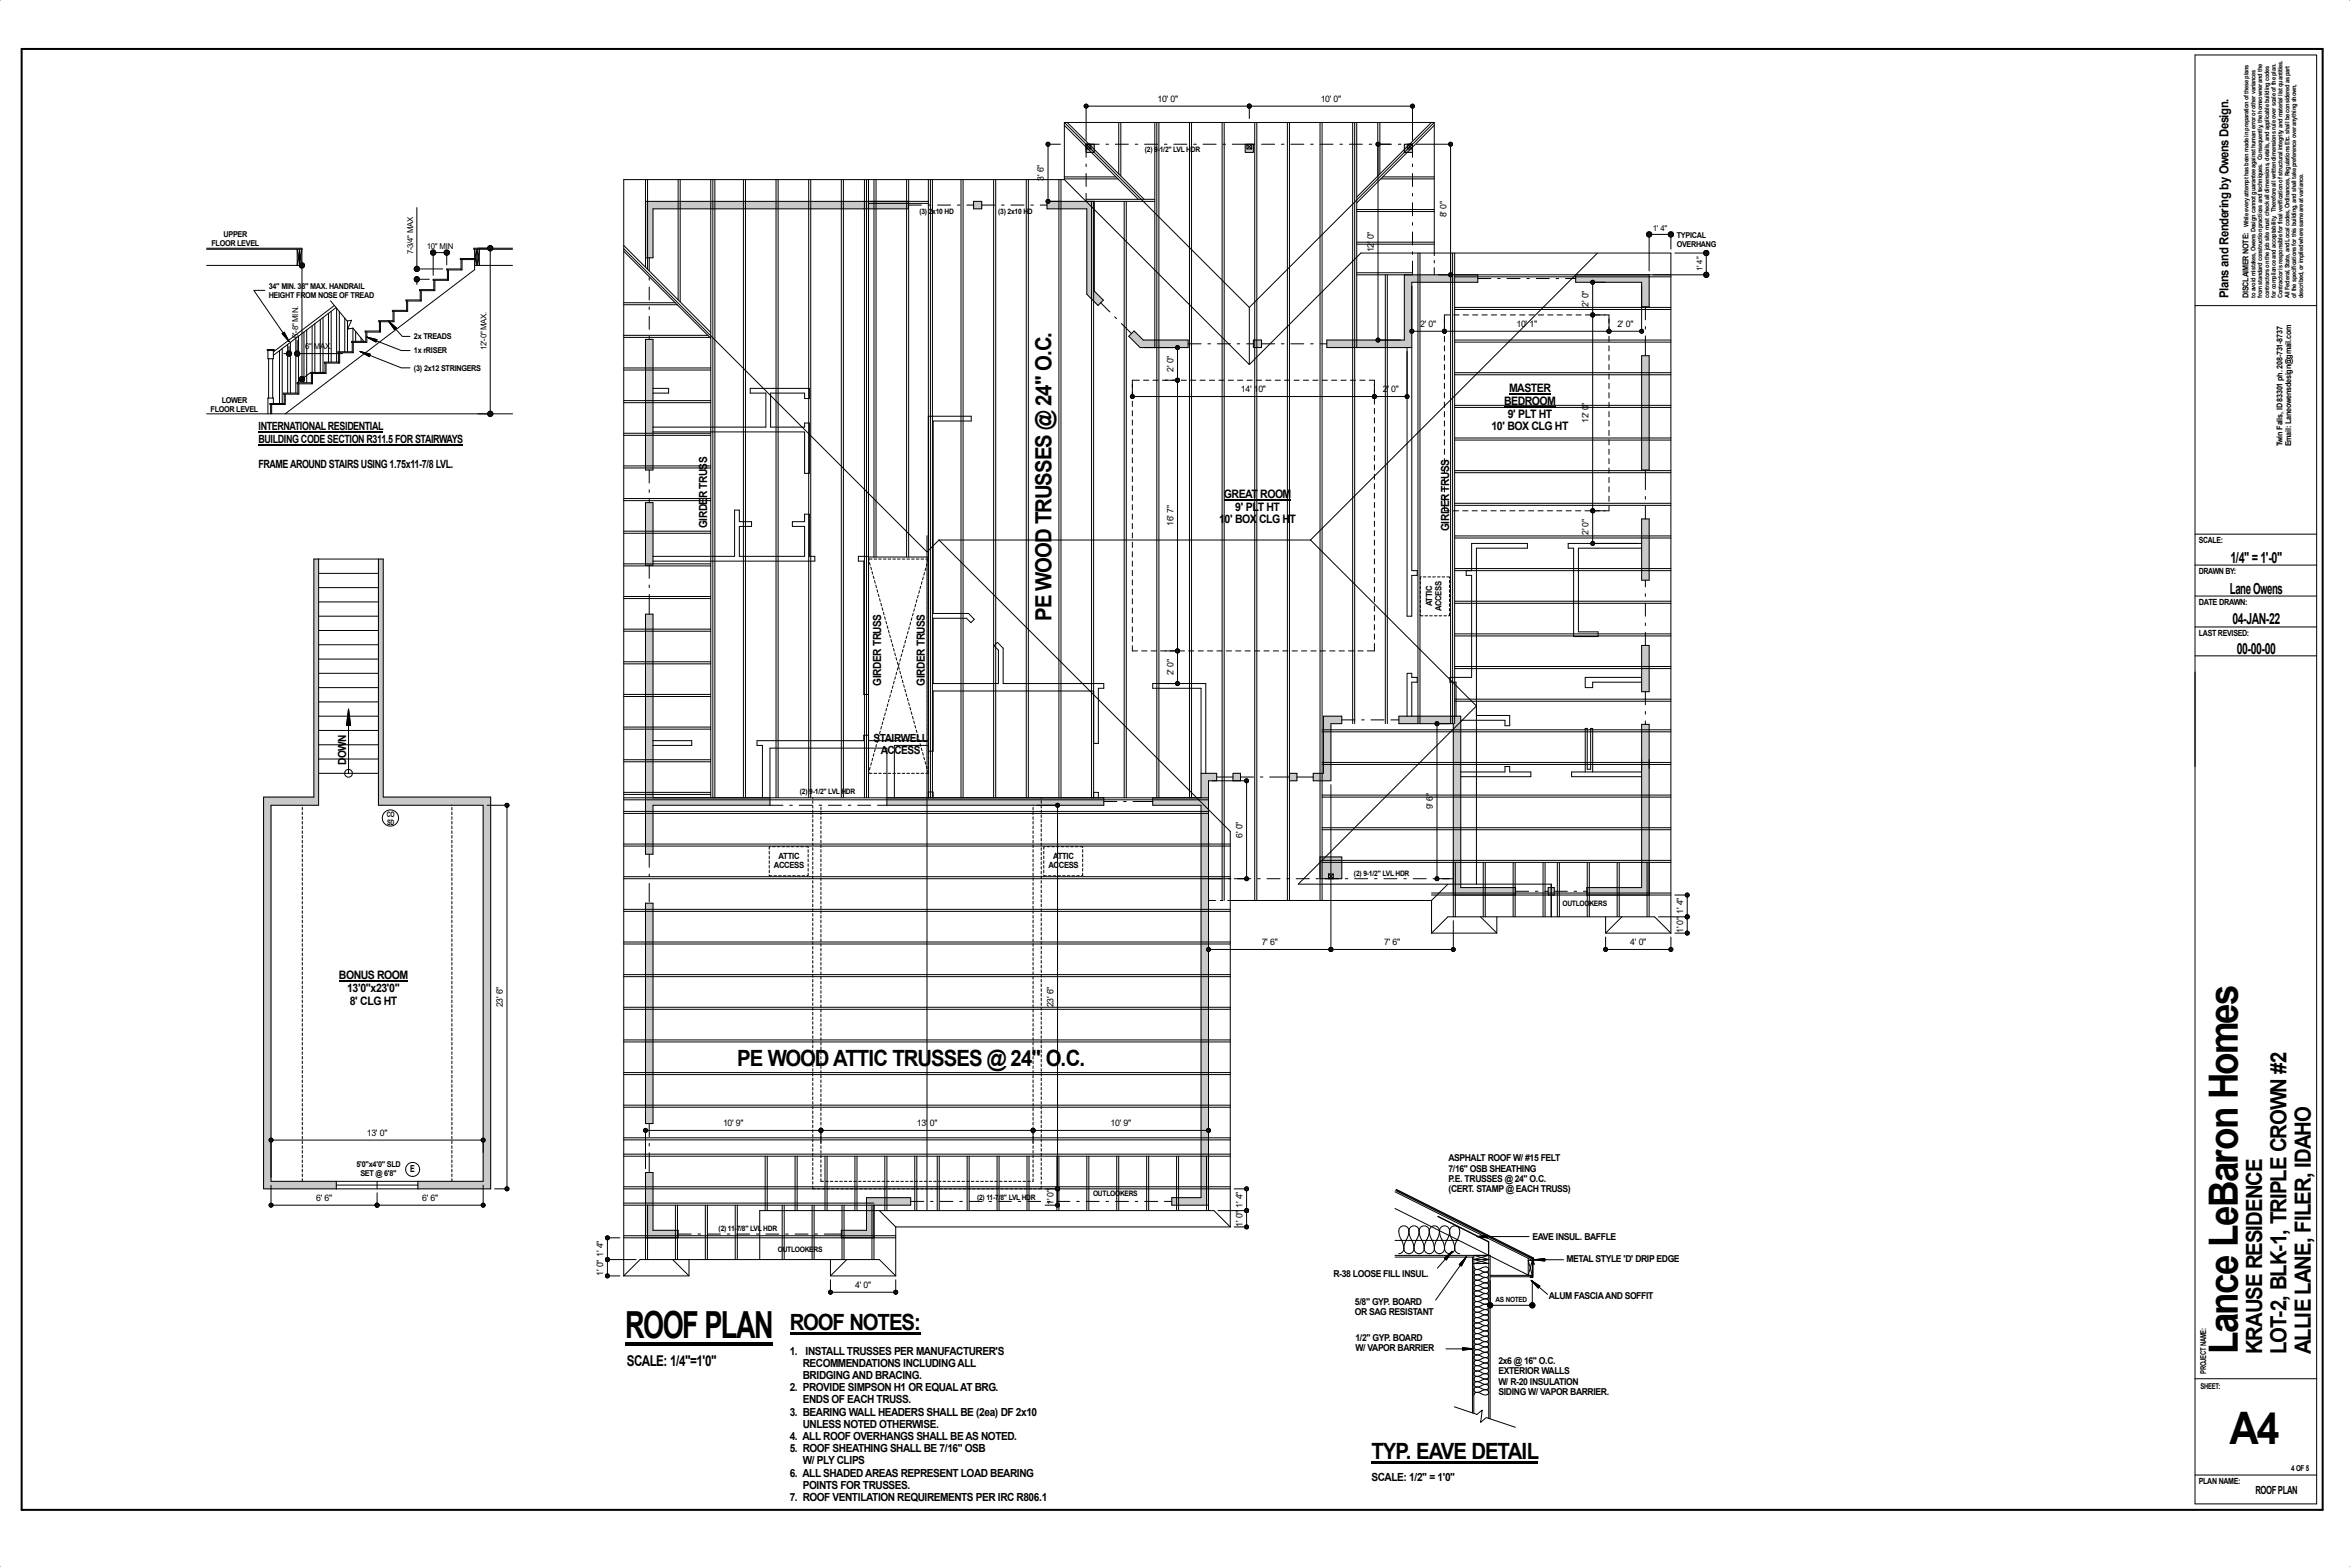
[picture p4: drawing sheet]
<svg xmlns="http://www.w3.org/2000/svg" width="914mm" height="610mm" viewBox="0 0 914 610" stroke-linecap="round" stroke-linejoin="round" font-family="sans-serif">
<defs><g id="words">
<text font-size="17.4" x="867.5" y="561.8">A4</text>
<text font-size="15.7" x="870.7" y="526.8" transform="rotate(-90 870.7 526.8)">Lance LeBaron Homes</text>
<text font-size="14.5" x="243.2" y="520.6">ROOF PLAN</text>
<g font-size="8.7">
<text x="409.2" y="241.6" transform="rotate(-90 409.2 241.6)">PE WOOD TRUSSES @ 24&quot; O.C.</text>
<text x="286.9" y="414.8">PE WOOD ATTIC TRUSSES @ 24&quot; O.C.</text>
<text x="307.3" y="517.5">ROOF NOTES:</text>
<text x="880.2" y="526.8" transform="rotate(-90 880.2 526.8)">KRAUSE RESIDENCE</text>
<text x="889.7" y="526.8" transform="rotate(-90 889.7 526.8)">LOT-2, BLK-1, TRIPLE CROWN #2</text>
<text x="899.2" y="526.8" transform="rotate(-90 899.2 526.8)">ALLIE LANE, FILER, IDAHO</text>
<text x="533.6" y="567.5">TYP. EAVE DETAIL</text>
</g>
<g font-size="5.9">
<text x="867.9" y="219">1/4&quot; = 1'-0&quot;</text>
<text x="867.7" y="230.9">Lane Owens</text>
<text x="868.7" y="242.8">04-JAN-22</text>
<text x="870.3" y="254.4">00-00-00</text>
</g>
<text font-size="5.8" x="243.9" y="531.3">SCALE: 1/4&quot;=1'0&quot;</text>
<text font-size="4.9" x="867.1" y="115.9" transform="rotate(-90 867.1 115.9)">Plans and Rendering by Owens Design.</text>
<g font-size="4.5">
<text x="587.2" y="152.6">MASTER</text>
<text x="585.3" y="157.6">BEDROOM</text>
<text x="580.3" y="167.5">10' BOX CLG HT</text>
<text x="586.7" y="162.5">9' PLT HT</text>
<text x="476.2" y="193.7">GREAT ROOM</text>
<text x="474.4" y="203.6">10' BOX CLG HT</text>
<text x="480.7" y="198.6">9' PLT HT</text>
<text x="131.9" y="380.9">BONUS ROOM</text>
<text x="135.1" y="385.8">13'0&quot;x23'0&quot;</text>
<text x="136.1" y="390.8">8' CLG HT</text>
</g>
<g font-size="4.4">
<text x="100.6" y="167.5">INTERNATIONAL RESIDENTIAL</text>
<text x="100.6" y="172.3">BUILDING CODE SECTION R311.5 FOR STAIRWAYS</text>
<text x="100.6" y="182">FRAME AROUND STAIRS USING 1.75x11-7/8 LVL.</text>
<text x="275.1" y="205.5" transform="rotate(-90 275.1 205.5)">GIRDER TRUSS</text>
<text x="563.9" y="206.5" transform="rotate(-90 563.9 206.5)">GIRDER TRUSS</text>
<text x="342.8" y="266.7" transform="rotate(-90 342.8 266.7)">GIRDER TRUSS</text>
<text x="359.9" y="266.7" transform="rotate(-90 359.9 266.7)">GIRDER TRUSS</text>
<text x="339.9" y="288.5">STAIRWELL</text>
<text x="342.7" y="293.3">ACCESS</text>
<text x="134.7" y="297.6" transform="rotate(-90 134.7 297.6)">DOWN</text>
<text x="533.6" y="576.3">SCALE: 1/2&quot; = 1'0&quot;</text>
<text x="877.6" y="581.2">ROOF PLAN</text>
</g>
<g font-size="4.3">
<text x="307.3" y="526.9">1. INSTALL TRUSSES PER MANUFACTURER'S</text>
<text x="312.4" y="531.7">RECOMMENDATIONS INCLUDING ALL</text>
<text x="312.4" y="536.4">BRIDGING AND BRACING.</text>
<text x="307.3" y="541.2">2. PROVIDE SIMPSON H1 OR EQUAL AT BRG.</text>
<text x="312.4" y="546">ENDS OF EACH TRUSS.</text>
<text x="307.3" y="550.7">3. BEARING WALL HEADERS SHALL BE (2ea) DF 2x10</text>
<text x="312.4" y="555.5">UNLESS NOTED OTHERWISE.</text>
<text x="307.3" y="560.2">4. ALL ROOF OVERHANGS SHALL BE AS NOTED.</text>
<text x="307.3" y="565">5. ROOF SHEATHING SHALL BE 7/16&quot; OSB</text>
<text x="312.4" y="569.7">W/ PLY CLIPS</text>
<text x="307.3" y="574.5">6. ALL SHADED AREAS REPRESENT LOAD BEARING</text>
<text x="312.4" y="579.2">POINTS FOR TRUSSES.</text>
<text x="307.3" y="584">7. ROOF VENTILATION REQUIREMENTS PER IRC R806.1</text>
</g>
<text font-size="3.8" x="159.6" y="456">E</text>
<g font-size="3.7">
<text x="563.6" y="451.8">ASPHALT ROOF W/ #15 FELT</text>
<text x="563.6" y="455.8">7/16&quot; OSB SHEATHING</text>
<text x="563.6" y="459.8">P.E. TRUSSES @ 24&quot; O.C.</text>
<text x="563.6" y="463.9">(CERT. STAMP @ EACH TRUSS)</text>
<text x="596.3" y="482.2">EAVE INSUL. BAFFLE</text>
<text x="609.5" y="491">METAL STYLE 'D' DRIP EDGE</text>
<text x="518.9" y="496.8">R-38 LOOSE FILL INSUL.</text>
<text x="527.2" y="507.6">5/8&quot; GYP. BOARD</text>
<text x="602.7" y="505.2">ALUM FASCIA AND SOFFIT</text>
<text x="527.2" y="511.6">OR SAG RESISTANT</text>
<text x="527.4" y="521.7">1/2&quot; GYP. BOARD</text>
<text x="527.4" y="525.8">W/ VAPOR BARRIER</text>
<text x="583" y="530.6">2x6 @ 16&quot; O.C.</text>
<text x="583" y="534.6">EXTERIOR WALLS</text>
<text x="583" y="538.6">W/ R-20 INSULATION</text>
<text x="583" y="542.7">SIDING W/ VAPOR BARRIER.</text>
</g>
<g font-size="3.5">
<text x="450.4" y="39.7">10' 0&quot;</text>
<text x="513.9" y="39.7">10' 0&quot;</text>
<text x="406.2" y="70.3" transform="rotate(-90 406.2 70.3)">3' 6&quot;</text>
<text x="562.8" y="84.6" transform="rotate(-90 562.8 84.6)">8' 0&quot;</text>
<text x="534.6" y="98.2" transform="rotate(-90 534.6 98.2)">12' 0&quot;</text>
<text x="618.1" y="119.3" transform="rotate(-90 618.1 119.3)">2' 0&quot;</text>
<text x="552.6" y="127.3">2' 0&quot;</text>
<text x="590.1" y="127.3">10' 1&quot;</text>
<text x="629.3" y="127.3">2' 0&quot;</text>
<text x="456.6" y="144.7" transform="rotate(-90 456.6 144.7)">2' 0&quot;</text>
<text x="482.9" y="152.7">14' 10&quot;</text>
<text x="538.1" y="152.7">2' 0&quot;</text>
<text x="618.1" y="164.6" transform="rotate(-90 618.1 164.6)">12' 0&quot;</text>
<text x="456.6" y="204.5" transform="rotate(-90 456.6 204.5)">16' 7&quot;</text>
<text x="618.1" y="208.2" transform="rotate(-90 618.1 208.2)">2' 0&quot;</text>
<text x="456.6" y="262.6" transform="rotate(-90 456.6 262.6)">2' 0&quot;</text>
<text x="557.6" y="314.8" transform="rotate(-90 557.6 314.8)">9' 6&quot;</text>
<text x="483.5" y="325.9" transform="rotate(-90 483.5 325.9)">6' 0&quot;</text>
<text x="654.9" y="355.5" transform="rotate(-90 654.9 355.5)">1' 4&quot;</text>
<text x="654.9" y="362.9" transform="rotate(-90 654.9 362.9)">1' 0&quot;</text>
<text x="491" y="367.8">7' 6&quot;</text>
<text x="538.6" y="367.8">7' 6&quot;</text>
<text x="634.4" y="367.8">4' 0&quot;</text>
<text x="195.7" y="391.9" transform="rotate(-90 195.7 391.9)">23' 6&quot;</text>
<text x="409.9" y="391.9" transform="rotate(-90 409.9 391.9)">23' 6&quot;</text>
<text x="142.8" y="441.9">13' 0&quot;</text>
<text x="281.3" y="438.2">10' 9&quot;</text>
<text x="356.7" y="438.2">13' 0&quot;</text>
<text x="432.1" y="438.2">10' 9&quot;</text>
<text x="123" y="467.3">6' 6&quot;</text>
<text x="164.3" y="467.3">6' 6&quot;</text>
<text x="409.9" y="468.8" transform="rotate(-90 409.9 468.8)">1' 0&quot;</text>
<text x="483.5" y="469.8" transform="rotate(-90 483.5 469.8)">1' 4&quot;</text>
<text x="483.5" y="477.2" transform="rotate(-90 483.5 477.2)">1' 0&quot;</text>
<text x="234.8" y="496.3" transform="rotate(-90 234.8 496.3)">1' 0&quot; 1' 4&quot;</text>
<text x="332.8" y="501.1">4' 0&quot;</text>
</g>
<g font-size="3.3">
<text x="855.6" y="211.4">SCALE:</text>
<text x="855.6" y="223.5">DRAWN BY:</text>
<text x="557.3" y="235.9" transform="rotate(-90 557.3 235.9)">ATTIC</text>
<text x="560.9" y="237.7" transform="rotate(-90 560.9 237.7)">ACCESS</text>
<text x="855.6" y="235.5">DATE DRAWN:</text>
<text x="855.6" y="247.5">LAST REVISED:</text>
<text x="303" y="334">ATTIC</text>
<text x="409.8" y="334">ATTIC</text>
<text x="301.1" y="337.6">ACCESS</text>
<text x="407.9" y="337.6">ACCESS</text>
<text x="855.6" y="577.4">PLAN NAME:</text>
</g>
<g font-size="3.1">
<text x="643.1" y="89.8">1' 4&quot;</text>
<text x="82.3" y="95.5">FLOOR LEVEL</text>
<text x="87" y="92.1">UPPER</text>
<text x="652.5" y="92.6">TYPICAL</text>
<text x="160.8" y="99" transform="rotate(-90 160.8 99)">7-3/4&quot; MAX</text>
<text x="166.1" y="96.8">10&quot; MIN</text>
<text x="652.5" y="96.1">OVERHANG</text>
<text x="662.5" y="105.5" transform="rotate(-90 662.5 105.5)">1' 4&quot;</text>
<text x="104.5" y="112.4">34&quot; MIN. 38&quot; MAX. HANDRAIL</text>
<text x="104.5" y="115.8">HEIGHT FROM NOSE OF TREAD</text>
<text x="874.9" y="115.9" transform="rotate(-90 874.9 115.9)">DISCLAIMER NOTE:</text>
<text x="116.1" y="131.6" transform="rotate(-90 116.1 131.6)">6'-8&quot; MIN.</text>
<text x="118.8" y="135.9">6&quot; MAX.</text>
<text x="161.1" y="132">2x TREADS</text>
<text x="161.1" y="137.5">1x rRISER</text>
<text x="189.3" y="136.3" transform="rotate(-90 189.3 136.3)">12'-0&quot; MAX.</text>
<text x="161.1" y="144.3">(3) 2x12 STRINGERS</text>
<text x="81.9" y="160.2">FLOOR LEVEL</text>
<text x="86.3" y="156.7">LOWER</text>
<text x="888.1" y="173.7" transform="rotate(-90 888.1 173.7)">Twin Falls, ID 83301 ph. 208-731-8737</text>
<text x="891.5" y="173.7" transform="rotate(-90 891.5 173.7)">Email: Laneowensdesign@gmail.com</text>
<text x="138.7" y="454.1">5'0&quot;x4'0&quot; SLD</text>
<text x="140.3" y="457.5">SET @ 6'8&quot;</text>
<text x="858.4" y="534.5" transform="rotate(-90 858.4 534.5)">PROJECT NAME:</text>
<text x="856.2" y="540.4">SHEET:</text>
<text x="891.5" y="572.1">4 OF 5</text>
</g>
<g font-size="2.9">
<text x="445.4" y="59.1">(2) 9-1/2&quot; LVL HDR</text>
<text x="357.7" y="83.3">(3) 2x10 HD</text>
<text x="388.4" y="83.3">(3) 2x10 HD</text>
<text x="311.2" y="308.7">(2) 9-1/2&quot; LVL HDR</text>
<text x="150.5" y="317.7">CO</text>
<text x="150.6" y="320.9">SD</text>
<text x="526.8" y="340.9">(2) 9-1/2&quot; LVL HDR</text>
<text x="608" y="352.4">OUTLOOKERS</text>
<text x="380.2" y="466.8">(2) 11-7/8&quot; LVL HDR</text>
<text x="425.3" y="465.4">OUTLOOKERS</text>
<text x="279.6" y="479">(2) 11-7/8&quot; LVL HDR</text>
<text x="302.7" y="487.1">OUTLOOKERS</text>
</g>
<text font-size="2.8" x="582" y="506.5">AS NOTED</text>
<g font-size="2.4">
<text x="874.9" y="88.4" transform="rotate(-90 874.9 88.4)">While every attempt has been made in preparation of these plans</text>
<text x="877.6" y="115.9" transform="rotate(-90 877.6 115.9)">to avoid mistakes, Owens Design cannot guarantee against human error or other variances</text>
<text x="880.2" y="115.9" transform="rotate(-90 880.2 115.9)">from standard construction practices and techniques. Consequently, the homeowner and the</text>
<text x="882.9" y="115.9" transform="rotate(-90 882.9 115.9)">contractors on the job site must check all dimensions, details, and applicable building codes</text>
<text x="885.5" y="115.9" transform="rotate(-90 885.5 115.9)">for compliance and acceptability. Therefore all written dimensions rule over scale of the plan.</text>
<text x="888.2" y="115.9" transform="rotate(-90 888.2 115.9)">Contractor is responsible for final verification of structural integrity and material list quantities.</text>
<text x="890.8" y="115.9" transform="rotate(-90 890.8 115.9)">All Federal, State, and Local codes, Ordinances, Regulations Etc. shall be considered as part</text>
<text x="893.5" y="115.9" transform="rotate(-90 893.5 115.9)">of the specifications for this building, and shall take preference over anything shown,</text>
<text x="896.2" y="115.9" transform="rotate(-90 896.2 115.9)">described, or implied where same are at variance.</text>
</g>
</g></defs>
<g fill="none" stroke="#000" stroke-width=".39">
<path d="M0 0v.2M914.4 0v.2M548.2 478.8a1.98 1.98 0 0 1 2-1.9 1.98 1.98 0 0 1 2 1.9M548.2 478.8a2.03 2.03 0 0 0-2.5-1.9 2.03 2.03 0 0 0-1.4 2.8l1.7 4.3a2.42 2.42 0 0 1-1.7 3.7M548.2 478.8l.3 1.8 1.4 3.4a2.42 2.42 0 0 1-1.7 3.7 2.44 2.44 0 0 1-1.7-3.7l1.5-3.4zM552.2 478.8a1.98 1.98 0 0 1 2-1.9 1.98 1.98 0 0 1 1.9 1.9M552.2 478.8l.2 1.8 1.5 3.4a2.42 2.42 0 0 1-1.7 3.7 2.44 2.44 0 0 1-1.7-3.7l1.4-3.4zM556.1 478.8a1.98 1.98 0 0 1 2-1.9 1.98 1.98 0 0 1 2 1.9M556.1 478.8l.3 1.8 1.4 3.4a2.42 2.42 0 0 1-1.7 3.7 2.44 2.44 0 0 1-1.7-3.7l1.5-3.4zM560.1 478.8a2.04 2.04 0 0 1 2.5-1.9 2.04 2.04 0 0 1 1.4 2.8l-1.7 4.3a2.44 2.44 0 0 0 1.7 3.7 2.02 2.02 0 0 0 2-1.9 1.99 1.99 0 0 0 2 1.9M560.1 478.8l.3 1.8 1.4 3.4a2.42 2.42 0 0 1-1.7 3.7 2.44 2.44 0 0 1-1.7-3.7l1.4-3.4zM564.8 477.3a2.06 2.06 0 0 1 2.5 0 2.06 2.06 0 0 1 .6 2.4l-1.6 4.3-.3 1.8-.2-1.8-1.2-2.5a4.1 4.1 0 0 1 .2-4.2z"/>
<path d="M565.1 486.8l-3.1 2.7 .8 .7 2.3-3.4-5.8 6.6M570.6 488.9l-2.8 3 .8 .6 2-3.6-12 16.9M573.5 492.8a1.66 1.66 0 0 0 2.9 .5l.9-.3a1.18 1.18 0 0 1 1.6 .1 1.18 1.18 0 0 1-.1 1.6l-.6 .2M573.8 498.3a3.5 3.5 0 0 1 3.5 .6l.9 .1-.9 .2a3.5 3.5 0 0 1-3.5 .6 1.05 1.05 0 0 1 0-1.5zM573.8 496.2a3.6 3.6 0 0 1 3.5 .6l.9 .2-.9 .1a3.5 3.5 0 0 1-3.5 .6 1.07 1.07 0 0 1 0-1.5zM573.8 494.2a3.5 3.5 0 0 1 3.5 .5l.9 .2-.9 .1a3.5 3.5 0 0 1-3.5 .6 1.07 1.07 0 0 1 0-1.4zM574.7 481.1l4.1 .5v-1.1l-4.1 .6h20.3M578.2 499l1 .8v.6l-1 .7M578.2 497l1 .7v.6l-.4 .6-.6 .1M578.2 494.9l.6 .2 .4 .5v.7l-.4 .5-.6 .2M595.8 498.1l2.7 3 .7-.8-3.4-2.2 6.4 5.5M597 490.1l4.1 .5v-1l-4.1 .5h11.4"/>
<path d="M573.8 519.1a3.5 3.5 0 0 1 3.5 .6l.9 .1-.9 .2a3.5 3.5 0 0 1-3.5 .6 1.05 1.05 0 0 1 0-1.5zM573.8 512.9a3.5 3.5 0 0 1 3.5 .6l.9 .1-.9 .1a3.6 3.6 0 0 1-3.5 .7 1.07 1.07 0 0 1 0-1.5zM573.8 510.8a3.5 3.5 0 0 1 3.5 .6l.9 .1-.9 .2a3.5 3.5 0 0 1-3.5 .6 1.05 1.05 0 0 1 0-1.5zM573.8 508.7a3.5 3.5 0 0 1 3.5 .6l.9 .1-.9 .2a3.5 3.5 0 0 1-3.5 .6 1.05 1.05 0 0 1 0-1.5zM573.8 506.6a3.5 3.5 0 0 1 3.5 .6l.9 .2-.9 .1a3.5 3.5 0 0 1-3.5 .6 1.05 1.05 0 0 1 0-1.5zM573.8 500.4a3.5 3.5 0 0 1 3.5 .6l.9 .1-.9 .2a3.5 3.5 0 0 1-3.5 .6 1.05 1.05 0 0 1 0-1.5zM574.6 516.7h.5a6 6 0 0 1 3.7-.8l.4 .5a1.57 1.57 0 0 1-1.1 1.4 1.57 1.57 0 0 1-1.7-.5zM574.6 504.3l.5-.1a6 6 0 0 1 3.7-.8l.4 .5v.7a2.24 2.24 0 0 1-3.2-.1zM578.2 519.8l1 .8v.6l-1 .7M578.2 513.6l.6 .2 .4 .5v.7a2.24 2.24 0 0 1-3.2-.1l-.5-.1a1.14 1.14 0 0 0-1.8 .3 1.14 1.14 0 0 0 .9 1.6 1.14 1.14 0 0 0-.9 1.7 1.14 1.14 0 0 0 1.8 .3l1.8-.8a1.17 1.17 0 0 1 1.6 .1 1.17 1.17 0 0 1-.1 1.6l-.6 .2M578.2 511.5l.6 .2 .4 .6v.6l-1 .7M578.2 509.4l1 .8v.6l-1 .7"/>
<path d="M578.2 507.4l1 .7v.6l-.4 .5-.6 .2M578.2 501.1l.6 .2 .4 .6v.6a2.24 2.24 0 0 1-3.2 0 1.35 1.35 0 0 0-1.7-.4 1.35 1.35 0 0 0-.7 1.5l1 .7a1.14 1.14 0 0 0-.9 1.6 1.14 1.14 0 0 0 1.8 .3l1.8-.8a1.17 1.17 0 0 1 1.6 .1 1.17 1.17 0 0 1-.1 1.7l-.6 .2M562.6 524.7h10.6l-4.1 .6v-1.1l4.1 .5M573.8 537.8a3.5 3.5 0 0 1 3.5 .6l.9 .1-.9 .2a3.5 3.5 0 0 1-3.5 .6 1.05 1.05 0 0 1 0-1.5zM573.8 535.7a3.6 3.6 0 0 1 3.5 .6l.9 .2-.9 .1a3.5 3.5 0 0 1-3.5 .6 1.07 1.07 0 0 1 0-1.5zM573.8 533.7a3.5 3.5 0 0 1 3.5 .5l.9 .2-.9 .1a3.5 3.5 0 0 1-3.5 .6 1.07 1.07 0 0 1 0-1.4zM573.8 531.6a3.5 3.5 0 0 1 3.5 .6l.9 .1-.9 .1a3.5 3.5 0 0 1-3.5 .6 1.05 1.05 0 0 1 0-1.4zM573.8 525.3a3.6 3.6 0 0 1 3.5 .6l.9 .2-.9 .1a3.5 3.5 0 0 1-3.5 .6 1.07 1.07 0 0 1 0-1.5zM573.8 523.3a3.5 3.5 0 0 1 3.5 .6l.9 .1-.9 .1a3.6 3.6 0 0 1-3.5 .6 1.07 1.07 0 0 1 0-1.4zM573.8 521.2a3.5 3.5 0 0 1 3.5 .6l.9 .1-.9 .2a3.5 3.5 0 0 1-3.5 .5 1.05 1.05 0 0 1 0-1.4zM574.6 529.2h.5a5.7 5.7 0 0 1 3.7-.8l.4 .5a1.42 1.42 0 0 1-.8 1.3 1.42 1.42 0 0 1-1.6-.3zM578.2 538.5l1 .8a1.42 1.42 0 0 1-.8 1.3 1.42 1.42 0 0 1-1.6-.3 2.27 2.27 0 0 0-3.2-.1 1.05 1.05 0 0 0 1 1.5 1.01 1.01 0 0 0-1.1 1"/>
<path d="M578.2 536.5l1 .7v.6l-.4 .6-.6 .1M578.2 534.4l.6 .2 .4 .5v.7l-.4 .5-.6 .2M578.2 532.3l.6 .2 .4 .5v.7l-.4 .5-.6 .2M578.2 526.1l.6 .2 .4 .5a1.57 1.57 0 0 1-1.1 1.4 1.57 1.57 0 0 1-1.7-.6 1.66 1.66 0 0 0-2.9 .6 1.01 1.01 0 0 0 1.1 1 1.14 1.14 0 0 0-.9 1.6 1.14 1.14 0 0 0 1.8 .3l1.8-.7a1.17 1.17 0 0 1 1.6 .1 1.17 1.17 0 0 1-.1 1.6l-.6 .2M578.2 524l.6 .2 .4 .5v.7l-.4 .5-.6 .2M578.2 521.9l.6 .2 .4 .5v.7l-.4 .5-.6 .2M574.6 541.7l.5-.1a6 6 0 0 1 3.7-.8l.4 .5a1.44 1.44 0 0 1-.8 1.4 1.44 1.44 0 0 1-1.6-.3zM0 609.4v.2M914.4 609.4v.2"/>
<circle cx="579.8" cy="507.8" r="1.01"/>
<circle cx="596.2" cy="507.8" r="1.02"/>
</g>
<g fill="#000" stroke="#000" stroke-width=".39">
<path d="M562 489.5l3.1-2.7-2.3 3.4zM570.6 488.9l-2 3.6-.8-.6zM574.7 481.1l4.1-.6v1.1zM597 490.1l4.1-.5v1zM595.8 498.1l3.4 2.2-.7 .8zM569.1 524.2l4.1 .5-4.1 .6z"/>
<circle cx="579.8" cy="507.8" r="1.02"/>
<circle cx="596.2" cy="507.8" r="1.02"/>
</g>
<path d="M122.1 217.5h1.9v95.8h-18.5v146.3h25.4v2.9h-28.3v-152.4h19.5z" fill-rule="evenodd" fill="#c9c9c9"/>
<path d="M122.1 217.5h1.9v95.8h-18.5v146.3h25.4v2.9h-28.3v-152.4h19.5z" fill="none" stroke="#c9c9c9" stroke-width=".39"/>
<g fill="#c9c9c9" stroke="#c9c9c9" stroke-width=".39">
<path d="M147.3 217.5h1.8v92.6h41.8v152.4h-28.3v-2.9h25.4v-146.3h-40.7z" fill-rule="evenodd"/>
<path d="M251.2 132h2.9v50.8h-2.9z" fill-rule="evenodd"/>
<path d="M251.2 78.3h102.2v2.9h-99.3v19.1h-2.9z" fill-rule="evenodd"/>
<path d="M378.8 78.3h3.2v2.9h-3.2z" fill-rule="evenodd"/>
<path d="M407.4 78.3h18.4v35l3.5 3.5-2.1 2-4.3-4.4v-33.2h-15.5z" fill-rule="evenodd"/>
<path d="M422.6 56.1h3.2v3.2h-3.2z" fill-rule="evenodd"/>
<path d="M484.5 56.1v3.2h3.2v-3.2z" fill-rule="evenodd"/>
<path d="M546.4 56.1v3.2h3.2v-3.2z" fill-rule="evenodd"/>
<path d="M439.2 130.8l2.1-2 3.5 3.5h17.5v2.9h-18.7z" fill-rule="evenodd"/>
<path d="M487.7 132.3h3.2v2.9h-3.2z" fill-rule="evenodd"/>
<path d="M516.3 132.3h30.1v-25.4h28.6v2.9h-25.7v25.4h-33z" fill-rule="evenodd"/>
<path d="M613.1 106.9h28.6v12.4h-2.9v-9.5h-25.7z" fill-rule="evenodd"/>
<path d="M638.8 138.4h2.9v44.4h-2.9z" fill-rule="evenodd"/>
<path d="M638.8 201.9h2.9v23.8h-2.9z" fill-rule="evenodd"/>
<path d="M251.2 195.5h2.9v24.4h-2.9z" fill-rule="evenodd"/>
<path d="M251.2 238.9h2.9v71.5h45.5v2.9h-45.5v19h-2.9z" fill-rule="evenodd"/>
<path d="M251.2 351.4h2.9v85.7h-2.9z" fill-rule="evenodd"/>
<path d="M251.2 456.1h2.9v22.5h9.8v2.9h-12.7z" fill-rule="evenodd"/>
<path d="M337.2 465.9h17.2v2.9h-14.3v12.7h-12.7v-2.9h9.8z" fill-rule="evenodd"/>
<path d="M448.5 310.4h18.8v-9.6h6.1v2.9h-3.2v165.1h-14.2v-2.9h11.3v-152.6h-18.8z" fill-rule="evenodd"/>
<path d="M345.1 310.4v2.9h84.4v-2.9z" fill-rule="evenodd"/>
<path d="M479.8 300.8h2.9v2.9h-2.9z" fill-rule="evenodd"/>
<path d="M501.7 300.8h2.9v2.9h-2.9z" fill-rule="evenodd"/>
<path d="M515 278.6h7.1v2.9h-4.2v22.2h-6.9v-2.9h4z" fill-rule="evenodd"/>
<path d="M513.6 333.4v8.4h8.5v-8.4z" fill-rule="evenodd"/>
<path d="M544.3 278.6h24.1v66.7h21.3v2.9h-24.2v-66.7h-21.2z" fill-rule="evenodd"/>
<path d="M638.8 281.8h2.9v66.4h-24.2v-2.9h21.3z" fill-rule="evenodd"/>
<path d="M638.8 251.1h2.9v18h-2.9z" fill-rule="evenodd"/>
<path d="M602.4 345.3h2.4v2.9h-2.4z" fill-rule="evenodd"/>
</g>
<path d="M140.1 136.7l4 1.1-.4 .9zM142.7 131.1l4 1-.4 1zM151.2 124.9l3.1 2.7-.8 .7zM135.6 275.9l.8 6.3h-1.6z" fill="#000" stroke="#000" stroke-width=".39"/>
<g fill="none" stroke="#000" stroke-width=".39">
<path d="M854.1 21.4h47.3v563.6h-47.3zM414.1 47.6v22.3M414.1 47.6h144M414.1 47.6l72 72M414.1 48.8l28.8 28.7M415.3 47.6l29.9 29.9M422.6 56.1h3.2v3.2h-3.2zM422.6 56.1h1.9v1.9h-1.9v-1.9l1.9 1.9M422.6 56.1v5.1M422.6 56.1h5.1M424.5 56.1l-1.9 1.9M430.3 56.1h1"/>
<path d="M434 56.1h5.1M435.3 47.6v20.1M436.1 47.6v20.9M441.7 56.1h1M445.4 56.1h5M449.3 47.6v87.6M450.1 47.6v262.8M450.9 47.6v262.8M453.1 56.1h1M456.7 56.1h5.1M462.8 47.6v262.8M463.6 47.6v262.8"/>
<path d="M464.5 56.1h1M468.1 56.1h5.1M475.5 47.6v302.7M475.8 56.1h1.1M476.3 47.6v302.7M479.5 56.1h5.1M484.5 56.1h3.2v3.2h-3.2zM485.2 56.1h1.8v1.9h-1.8v-1.9l1.8 1.9M487 56.1l-1.8 1.9M487.2 56.1h1M488.2 47.6v302.7M489 47.6v302.7"/>
<path d="M490.9 56.1h5.1M498.6 56.1h1M500.9 47.6v302.7M501.7 47.6v302.7M502.3 56.1h5M510 56.1h1M513.6 47.6v302.7M513.6 56.1h5.1M514.4 47.6v302.7M521.4 56.1h1M525 56.1h5.1M526.3 47.6v233.9"/>
<path d="M527.1 47.6v233.9M527.9 47.6v87.6M532.7 56.1h1.1M536.1 47.6v20.9M536.4 56.1h5.1M536.9 47.6v20.1M544.1 56.1h1M546.4 56.1h3.2v3.2h-3.2zM549.6 56.1l-1.8 1.9M549.6 56.1v5.1M549.6 56.1h-1.8h1.8v1.9h-1.8v-1.9l1.8 1.9M557 47.6l-29.1 29.1"/>
<path d="M558.1 47.6v51.9M558.1 47.6l-72 72M558.1 48.8l-30.2 30.1M251.2 69.9v34M251.2 78.3h110M252 69.9v34.8M263.9 69.9v46.7M264.7 69.9v47.5M276.6 69.9v240.5M277.4 69.9v240.5M278.2 69.9v240.5M289.3 69.9v240.5"/>
<path d="M290.1 69.9v240.5M302 69.9v240.5M302.8 69.9v240.5M314.7 69.9v240.5M315.5 69.9v240.5M327.4 69.9v240.5M328.2 69.9v240.5M336.4 69.9v240.5M337.2 69.9v240.5M337.9 79.1h23.3M337.9 69.9v240.5M340.1 69.9v146.8"/>
<path d="M340.9 69.9v146.8M352.8 69.9v146.8M353.4 79.8h5.1M353.4 78.3v2.9h-99.3v19.1h-2.9M353.6 69.9v146.8M361.1 79.8h1.1M361.2 69.9v240.5M362 69.9v240.5M362.8 69.9v240.5M364.8 79.8h5.1M372.5 79.8h1M373.9 69.9v240.5"/>
<path d="M374.7 69.9v240.5M376.2 79.8h2.6M378.8 78.3h3.2v2.9h-3.2zM382 79.8h5.1M386.6 69.9v240.5M387.4 69.9v240.5M389.7 79.8h1M393.4 79.8h5M399.3 69.9v240.5M400.1 69.9v240.5M401.1 79.8h1M404.7 79.8h2.7"/>
<path d="M412 69.9v240.5M412.8 69.9v240.5M414.1 69.9l72 71.9M414.1 69.9h-171.4v426.5M414.1 68.8h20.1M414.1 69.6h20.9M422.6 75.2v3.1M422.6 63.8v1M422.6 67.5v5.1M422.6 77.5h26.7M424.7 78.3v232.1M425.5 78.3v232.1"/>
<path d="M425.8 78.3v35l3.5 3.5-2.1 2-4.3-4.4v-33.2h-15.5v-2.9h41.9M437.4 78.3v232.1M438.2 78.3v232.1M537.2 69.6h20.9M538 68.8h20.1M549.6 63.8v1M549.6 67.5v5.1M549.6 75.2v1M549.6 78.9v5M80.4 97h37.1l-1 6.3M80.4 96.6h37.1v50.9M116.5 97v6.3"/>
<path d="M185.6 97l-.9 6.3h14.7M185.6 97v6.3M185.6 97l.9 6.3v-6.3l-.9 6.3M199.4 96.6h-15v.4h15M242.7 97.7l33.9 33.9M242.7 95.5l33.9 33.8M242.7 96.8l118 117.9 4.7-4.6M527.9 81.5h30.2M527.9 82.3h30.2M527.9 94.2h30.2M527.9 95h30.2M549.6 86.6v1"/>
<path d="M549.6 90.2v5.1M549.6 98v1M551.7 98.4v183.1M552.5 98.4v183.1M564.4 98.4v183.1M565.2 98.4v183.1M566 98.4v183.1M621.6 98.4l-111.7 111.7M641.7 90.4v15M641.7 91.2h8.5M650.2 90.4v6.5M651.7 98.4h13"/>
<path d="M663.9 98.4v8.5M80.4 103.3h37.1l-1-6.3-.9 6.3v-6.3l.9 6.3M103 113h-4.2l13.4 19.5M128.6 117l6.5 7.9 1.7-.3-1.6 3.4 2.1-.3M130.1 118.9l-23.7 18M130.8 119.7l-24.4 18.5M131 119.9v21M158.2 117.1v4M158.6 117.1v4h-5.9v-.4h5.5M163.5 113.1v4M163.9 113.1v4h-5.9v-.4h5.5M168.8 109.1v4"/>
<path d="M169.2 109.1v4h-5.9v-.4h5.5M174.1 105v4.1M174.5 105v4.1h-6v-.5h5.6M179.4 101v4M179.8 101v4h-6v-.4h5.6M184.7 100.6h-5.6v.4h5.6M185.6 103.3l-.9-6.3v7.9l-73.7 56.1M242.7 117.8h20M242.7 118.6h20.8M252.6 100.3v5.1M252.6 108v1M252.6 111.7v5"/>
<path d="M252.6 119.4v1M428.3 117.8l3.6 3.6M486.1 119.6v22.2M527.9 106.9h136.8M527.9 106.1h21.7M539 106.9v174.6M539.8 106.9v174.6M546.4 106.9v25.4h-30.1v2.9h33M549.6 101.6v5.3M558.1 104.1v2.8M558.1 101.3v1M566 119.6h84.2"/>
<path d="M566 107.7h84.2M575 106.9v2.9h-25.7v112.2h2.2v1.8h-2.2v15.9h-1.8v-104.5M575 108.4h5.1M582.7 108.4h1M586.4 108.4h5.1M594.1 108.4h1M597.8 108.4h5M605.5 108.4h1M609.1 108.4h4M640.2 119.3v5.1M641.7 106.9v12.4h-2.9v-9.5h-25.7v-2.9M854.1 118.9h47.3"/>
<path d="M104 136h2.6v.4h-2.6zM104.2 136.4v3.2h2.2v-3.2M104.5 139.6v15.3M106.1 139.6v15.3M108.8 136.4v20.6M109.8 129.8l.8-.6 1.9 3.7zM109.8 135.6v21.4M110.4 137.6h2.1M111.9 134v18.9M112.5 134.7v3.6M113 133.2v19.7M115.1 131.6v21.3"/>
<path d="M115.6 132.3v6M115.6 137.6h17.7M116.2 130.8v18.1M118.3 129.2v19.7M119.3 128.4v20.5M121.5 126.8v18.1M122.5 126v18.9M124.6 124.4v20.5M125.7 123.5v21.4M127.8 121.9v19M128.9 121.1v19.8M131.8 137.2v4"/>
<path d="M132 121.2v15.6M132.2 137.2v4h-6v-.3h5.6M134.2 123.8v13M135.2 124.9v11.9M137.1 133.2v4M137.3 127.7v5.1M137.3 127.7l4.3 5.1M137.5 133.2v4h-6v-.4h5.6M138.4 128.9v3.9M140.1 136.7l3.6 2 .4-.9-4-1.1 16.1 6.4h3.3M140.5 131.5v1.3M142.3 129.2v4"/>
<path d="M142.7 131.1l3.6 2 .4-1-4-1 13.5 5.3h3.3M142.7 129.2v4h-5.9v-.4h5.5M147.6 125.2v4M148 125.2v4h-5.9v-.4h5.5M151.2 124.9l2.3 3.4 .8-.7-3.1-2.7 5.3 6h3M152.9 121.1v4.1M153.3 121.1v4.1h-5.9v-.4h5.5M242.7 130.5h32.7M242.7 131.3h33.5M251.2 132h2.9v50.8h-2.9zM252.6 130.8v1.2M252.6 123v5.1"/>
<path d="M433.7 123.2l.7 .8M436.3 125.8l4 4M439.2 130.8l2.1-2 3.5 3.5h17.5v2.9h-18.7zM462.3 133.8h5.1M470 133.8h1M473.7 133.8h5M481.4 133.8h1M485.1 133.8h2.6M487.7 132.3h3.2v2.9h-3.2zM490.9 133.8h5.1M498.6 133.8h1M502.2 133.8h5.1"/>
<path d="M510 133.8h1M513.6 133.8h2.7M562 127.2v2M562 130.8v2.1M562 134.5v2M562 138.2v2M564.1 122.5h-2.1v3.1M565.7 122.5h2M566 132.3h84.2M566 133.1h84.2M566 120.4h84.2M569.3 122.5h2.1"/>
<path d="M573 122.5h2M576.7 122.5h2M580.3 122.5h2M584 122.5h2M587.6 122.5h2.1M591.3 122.5h2M595 122.5h2M598.6 122.5h2M602.3 122.5h2M605.9 122.5h2M609.6 122.5h2M613.2 122.5h2.1"/>
<path d="M616.9 122.5h2M620.5 122.5h2.1M624.2 122.5h1.9v3.1M626.1 127.2v2M626.1 130.8v2.1M626.1 134.5v2M626.1 138.2v2M638.8 138.4h2.9v44.4h-2.9zM640.2 130.7v7.7M640.2 127v1.1M105.3 157.4v3.6M105.7 157.4v3.6"/>
<path d="M106.4 157v-2.1h-2.2v6.1M110.6 153.3v4.1M111 153.3v4.1h-5.9v-.4h5.5M115.9 149.3v4M116.3 149.3v4h-6v-.4h5.6M121.2 145.3v4M121.6 145.3v4h-6v-.4h5.6M126.5 141.2v4.1M126.9 141.2v4.1h-6v-.4h5.6M242.7 143.2h33.9M242.7 144h33.9M242.7 155.9h33.9"/>
<path d="M242.7 156.7h33.9M254.1 151.1h6.1v1.8h-6.1M440.6 152.4v2.1M440.6 156.1v2M440.6 159.7v2.1M443.4 147.9h-2.8v2.9M445 147.9h2M448.6 147.9h2.1M452.3 147.9h2M456 147.9h2M459.6 147.9h2M463.3 147.9h2"/>
<path d="M466.9 147.9h2M470.6 147.9h2M474.2 147.9h2.1M477.9 147.9h2M481.5 147.9h2.1M485.2 147.9h2M486.1 141.8l43.4-43.4h120.7v264.6M488.9 147.9h2M492.5 147.9h2.1M496.2 147.9h2M499.8 147.9h2.1M503.5 147.9h2"/>
<path d="M507.2 147.9h2M510.8 147.9h2M514.5 147.9h2M518.1 147.9h2M521.8 147.9h2M525.4 147.9h2.1M529.1 147.9h2M532.8 147.9h2v2M534.8 151.6v2M534.8 155.2v2M534.8 158.9v2M562 141.8v2"/>
<path d="M562 145.5v2M562 149.1v2.1M562 152.8v2M562 156.4v2.1M566 145h84.2M566 145.8h84.2M566 157.7h84.2M566 158.5h84.2M626.1 141.8v2M626.1 145.5v2M626.1 149.1v2.1M626.1 152.8v2"/>
<path d="M626.1 156.4v2.1M80.4 161h119M242.7 168.6h33.9M242.7 169.4h33.9M254.1 166.2h43.9v-13.3h-6.1v-1.8h23v3.9h-1.8v-2.1h-13.3v13.3h13.3v-1.6h1.8v19.5h-1.8v-16.1h-59M361.2 161.9h16.7v1.9h-14.8v74.9h13.8l2.2 2.2-1.3 1.3-1.7-1.7h-13v25.4h25.4v-13l-1.7-1.7 1.3-1.3 2.2 2.3v13.7h39.2v1.9h-2.1v21.4h-1.9M440.6 163.4v2M440.6 167v2.1M440.6 170.7v2M440.6 174.4v2M440.6 178v2.1M534.8 162.5v2.1"/>
<path d="M534.8 166.2v2M534.8 169.8v2.1M534.8 173.5v2M534.8 177.2v2M562 160.1v2M562 163.7v2.1M562 167.4v2M562 171.1v2M562 174.7v2.1M562 178.4v2M566 170.4h84.2M566 171.2h84.2"/>
<path d="M626.1 160.1v2M626.1 163.7v2.1M626.1 167.4v2M626.1 171.1v2M626.1 174.7v2.1M626.1 178.4v2M242.7 181.3h33.9M242.7 182.1h33.9M242.7 194h33.9M242.7 194.8h33.9M251.2 195.5h2.9v24.4h-2.9zM252.6 182.8v5.1"/>
<path d="M252.6 190.5v1.1M252.6 194.2v1.3M440.6 181.7v2M440.6 185.3v2.1M440.6 189v2M440.6 192.7v2M440.6 196.3v2.1M440.6 200v2M534.8 180.8v2.1M534.8 184.5v2M534.8 188.1v2.1M534.8 191.8v2"/>
<path d="M534.8 195.5v2M534.8 199.1v2M562 182v2.1M562 185.7v2M562 189.4v2M562 193v2.1M562 196.7v2h1.9M565.5 198.7h2M566 183.1h84.2M566 183.9h84.2M566 195.8h84.2M566 196.6h84.2"/>
<path d="M569.2 198.7h2M572.8 198.7h2M576.5 198.7h2M580.1 198.7h2.1M583.8 198.7h2M587.5 198.7h2M591.1 198.7h2M594.8 198.7h2M598.4 198.7h2.1M602.1 198.7h2M605.7 198.7h2.1M609.4 198.7h2"/>
<path d="M613.1 198.7h2M616.7 198.7h2M620.4 198.7h2M626.1 196.7v2h-2.1M626.1 182v2.1M626.1 185.7v2M626.1 189.4v2M626.1 193v2.1M640.2 182.8v7.7M640.2 193.1v1.1M640.2 196.8v5.1M122.1 217.5h27v92.6h41.8v152.4h-88.3v-152.4h19.5z"/>
<path d="M124 217.5v95.8h-18.5v146.3h57.1M147.3 217.5v95.8h40.7v146.3h-25.4v2.9M242.7 206.7h33.9M242.7 207.5h33.9M242.7 219.4h33.9M252.6 219.9v5.1M254.1 216.4h31.7v-18h1.9v4.5h4.7v1.9h-4.7v11.6h25.4v-11.6h-4.8v-1.9h4.8v-2.9h1.8v16.4h2.2v1.9h-63M337.9 216.7h23.3M337.9 216.4h-3.9v1.9h2.1v51.9h1.8M338.3 218.8l.3 1M339.3 217.5h-1.4l.2 .5M340.1 217.5h1"/>
<path d="M341.9 217.5h1M343.7 217.5h1.1M345.6 217.5h1M347.4 217.5h1M349.2 217.5h1M351 217.5h1.1M352.9 217.5h1M354.7 217.5h1M356.6 217.5h1M358.4 217.5h1M360.2 217.5h1M360.7 208.4v262.6"/>
<path d="M360.7 219.2l-.3 1M361 218.5l.2-1v1M365.4 210.1l113.3 113.3v153.9M365.4 210.1h144.5M440.6 203.6v2.1M440.6 207.3v2M440.6 210.9v2.1M440.6 214.6v2M440.6 218.2v2.1M509.9 210.1l64.6 64.5-69.3 69.4h98.4v12.7M534.8 202.8v2M534.8 206.4v2"/>
<path d="M534.8 210.1v2M534.8 213.7v2.1M534.8 217.4v2M566 208.5h84.2M566 209.3h84.2M638.8 201.9h2.9v23.8h-2.9zM638.8 211.4h-28.6v1.9h2.1v34.3h9.5v-1.8h-7.6v-32.5h24.6M854.1 207.8h47.3M854.1 219.8h47.3M124 223.1h23.3M124 228.6h23.3M124 234.2h23.3"/>
<path d="M124 239.7h23.3M242.7 220.2h33.9M242.7 232.1h33.9M242.7 232.9h33.9M252.6 231.2v7.7M252.6 227.6v1M338.8 220.6l.3 1M339.3 222.4l.3 .9M339.8 224.1l.3 1M340.3 225.9l.3 .9M340.8 227.6l.2 1M341.3 229.4l.2 1"/>
<path d="M341.8 231.2l.2 .9M342.2 232.9l.3 1M342.8 234.7l.2 1M343.2 236.5l.3 .9M343.7 238.2l.3 1M344.2 240l.3 .9M355.3 238.6l-.3 1M355.8 236.9l-.3 .9M356.3 235.1l-.3 1M356.8 233.3l-.3 1M357.3 231.6l-.3 .9M357.8 229.8l-.3 1"/>
<path d="M358.3 228l-.3 1M358.8 226.3l-.3 1M359.3 224.5l-.3 1M359.7 222.8l-.2 .9M360.2 221l-.2 1M440.6 221.9v2M440.6 225.6v2M440.6 229.2v2.1M440.6 232.9v2M440.6 236.5v2.1M534.8 221v2.1M534.8 224.7v2"/>
<path d="M534.8 228.4v2M534.8 232v2.1M534.8 235.7v2M534.8 239.3v2.1M566 222h84.2M566 221.2h84.2M566 233.9h84.2M566 234.7h84.2M570.5 222v1.8h2.1v39.7h-8.4v1.9h2.3v13.2M572.6 222v-10.6h21.7v1.9h-19.8v130.7M640.2 225.7v2.6M640.2 231v1"/>
<path d="M640.2 234.6v5.1M854.1 231.9h47.3M124 245.3h23.3M124 250.8h23.3M124 256.4h23.3M242.7 244.8h33.9M242.7 245.6h33.9M242.7 257.5h33.9M242.7 258.3h33.9M344.7 241.7l.3 1M345.2 243.5l.3 1M345.7 245.3l.3 .9"/>
<path d="M346.2 247l.3 1M346.7 248.8l.2 .9M347.2 250.5l.3 1M347.7 252.3l.2 1M348.1 254.1l.3 .9M348.6 255.8l.3 1M349.1 257.6l.3 1M349.4 259.8l-.3 .9M349.6 259.3l.3 1M349.9 258l-.3 1M350.4 256.2l-.3 1M350.9 254.5l-.3 .9"/>
<path d="M351.4 252.7l-.3 1M351.9 251l-.3 .9M352.4 249.2l-.3 1M352.8 247.4l-.2 1M353.4 245.7l-.3 .9M353.8 243.9l-.2 1M354.3 242.1l-.2 1M354.8 240.4l-.3 1M440.6 240.2v2M440.6 243.9v2M440.6 247.5v2.1M440.6 251.2v2h2"/>
<path d="M444.2 253.2h2.1M447.9 253.2h2M451.6 253.2h2M455.2 253.2h2.1M458.9 253.2h2M462.5 253.2h2.1M466.2 253.2h2M469.9 253.2h2M473.5 253.2h2.1M477.2 253.2h2M480.8 253.2h2.1M484.5 253.2h2"/>
<path d="M488.1 253.2h2.1M491.8 253.2h2M495.4 253.2h2.1M499.1 253.2h2M502.8 253.2h2M506.4 253.2h2.1M510.1 253.2h2M513.7 253.2h2.1M517.4 253.2h2M521.1 253.2h2M524.7 253.2h2.1M528.4 253.2h2"/>
<path d="M534.8 250.3v2.9h-2.8M534.8 243v2M534.8 246.7v2M566 246.6h84.2M566 247.4h84.2M566 259.3h84.2M638.8 251.1h2.9v18h-2.9zM640.2 242.4v1M640.2 246v5.1M854.1 243.9h47.3M854.1 255.1h47.3M124 261.9h23.3"/>
<path d="M124 267.5h23.3M124 273h23.3M124 278.6h23.3M135.6 275.9l-.8 6.3h1.6l-.8-6.3-.2 24.9M242.7 270.2h33.9M242.7 271h33.9M344 279.1l-.3 1M344.5 277.4l-.3 .9M345 275.6l-.3 1M345.5 273.8l-.3 1M346 272.1l-.3 .9M346.5 270.3l-.3 1"/>
<path d="M346.9 268.6l-.2 .9M347.5 266.8l-.3 1M347.9 265l-.2 1M348.4 263.3l-.3 .9M348.9 261.5l-.3 1M350.1 261.1l.3 1M350.6 262.9l.3 .9M351.1 264.6l.3 1M351.6 266.4l.3 1M352.1 268.1l.3 1M352.6 269.9l.2 1M353.1 271.7l.3 .9"/>
<path d="M353.6 273.4l.2 1M354.1 275.2l.2 1M354.5 276.9l.3 1M355 278.7l.3 1M425.5 268.8h-62.4v23.4h-1.9M515 278.6h7.1v2.9h-4.2v22.2h-6.9v-2.9h4zM547.5 278.6v-16.7h1.8v1.6h2.2v1.9h-2.2v13.2M566 260.1h84.2M566 272h84.2M566 272.8h84.2M574.5 278.3h12.9v4h-1.8v-2.1h-17.2M638.8 263.5h-22v4h2.9v-2.1h19.1"/>
<path d="M640.2 269.1v5.1M640.2 276.8v1M124 284.2h23.3M124 289.7h23.3M124 295.3h23.3M242.7 282.9h33.9M242.7 283.7h33.9M242.7 295.6h33.9M242.7 296.4h33.9M254.1 288.1h15.1v1.9h-15.1M337.9 286h-1.8v2.1h-41.5v1.9h2.1v20.4M337.9 288.1h23.3"/>
<path d="M337.9 299.8v1M338.6 298.5l-.3 1M339.1 296.7l-.3 1M339.6 295l-.3 1M340.1 293.2l-.3 1M340.6 291.5l-.3 .9M341 289.7l-.2 1M341.5 287.9l-.2 1M342 286.2l-.2 .9M342.5 284.4l-.3 1M343 282.6l-.2 1M343.5 280.9l-.3 1"/>
<path d="M355.5 280.5l.3 1M356 282.2l.3 1M356.5 284l.3 1M357 285.8l.3 .9M357.5 287.5l.3 1M358 289.3l.3 1M358.5 291l.3 1M359 292.8l.3 1M359.5 294.6l.2 .9M360 296.3l.2 1M360.4 298.1l.3 1M361 299.8l.2 1h-1"/>
<path d="M361.2 290h-13.2v20.4M514.4 297.4h135.8M514.4 296.6h135.8M514.4 284.7h135.8M514.4 283.9h135.8M522.1 280.1h5.1M529.8 280.1h1M533.5 280.1h5M541.2 280.1h3.1M640.2 280.5v1.3M117.6 313.2v.1M117.6 314.1v1"/>
<path d="M117.6 315.9v1M117.6 317.7v1M117.6 319.6v1M124 300.8h23.3M175.8 313.2v.1M175.8 314.1v1M175.8 315.9v1M175.8 317.7v1M175.8 319.6v1M242.7 308.3h33.9M242.7 309.1h33.9M242.7 310.4h227.5"/>
<path d="M242.7 316.4h227.5M242.7 315.7h227.5M242.7 311.1h227.5M254.1 310.4v-71.5h-2.9v93.4h2.9v-19h50.6M299.6 313.3v-22.3h45.5v22.3M307.3 313.3h1M311 313.3h5M316.3 310.4v.3M316.3 311.5v1M316.3 313.3v1M316.3 315.2v1M316.3 317v1"/>
<path d="M316.3 318.8v1M318.7 313.3h1M319.4 313.2v.1M319.4 314.1v1M319.4 315.9v1M319.4 317.7v1M319.4 319.6v1M322.3 313.3h5.1M330.1 313.3h1M333.7 313.3h5.1M337.9 300.8h1.4M338.1 300.3l-.2 .5"/>
<path d="M340.1 300.8h1M341.4 313.3h3.7M341.9 300.8h1M343.7 300.8h1.1M345.6 300.8h1M347.4 300.8h1M349.2 300.8h1M351 300.8h1.1M352.9 300.8h1M354.7 300.8h1M356.6 300.8h1M358.4 300.8h1"/>
<path d="M361.2 308.1h1.9v2.3M402 313.2v.1M402 314.1v1M402 315.9v1M402 317.7v1M402 319.6v1M405.2 310.4v.3M405.2 311.5v1M405.2 313.3v1M405.2 315.2v1M405.2 317v1M405.2 318.8v1"/>
<path d="M425.5 308.3h1.9v2.1M429.5 310.4v2.9h-84.4M429.5 311.8h5.1M437.2 311.8h1M440.9 311.8h7.6M448.5 310.4v2.9h18.8v152.6h-11.3v2.9h14.2M467.3 300.8h6.1v2.9h-3.2v167.3M469.2 300.8v-34.9h-20.7v1.9h18.8v42.6M473.4 302.3h6.4M479.8 300.8h2.9v2.9h-2.9zM482.7 302.3h5.1M490.4 302.3h1"/>
<path d="M494.1 302.3h7.6M501.7 300.8h2.9v2.9h-2.9M504.6 302.3h6.4M514.4 310.1h135.8M514.4 309.3h135.8M568.4 300.3h17.2v-2.1h1.8v2.1h8.3v1.9h-27.3M616.8 300.3v-16.9h.8v15.9h1.3v-15.9h.8v16.9M638.8 300.3h-27.3v1.9h27.3M117.6 321.4v1M117.6 323.2v1M117.6 325v1.1M117.6 326.9v1"/>
<path d="M117.6 328.7v1M117.6 330.5v1M117.6 332.4v1M117.6 334.2v1M117.6 336v1M117.6 337.8v1.1M117.6 339.7v1M175.8 321.4v1M175.8 323.2v1M175.8 325v1.1M175.8 326.9v1M175.8 328.7v1"/>
<path d="M175.8 330.5v1M175.8 332.4v1M175.8 334.2v1M175.8 336v1M175.8 337.8v1.1M175.8 339.7v1M242.7 329.1h236M242.7 328.4h236M252.6 332.3v5.1M316.3 320.7v1M316.3 322.5v1M316.3 324.3v1"/>
<path d="M316.3 326.1v1.1M316.3 328v1M316.3 329.8v1M316.3 331.6v1M316.3 333.4v1.1M316.3 335.3v1M316.3 337.1v1M316.3 338.9v1.1M319.4 321.4v1M319.4 323.2v1M319.4 325v1.1M319.4 326.9v1"/>
<path d="M319.4 328.7v1M319.4 330.5v1M319.4 332.4v1M319.4 334.2v1M319.4 336v1M319.4 337.8v1.1M319.4 339.7v1M402 321.4v1M402 323.2v1M402 325v1.1M402 326.9v1M402 328.7v1"/>
<path d="M402 330.5v1M402 332.4v1M402 334.2v1M402 336v1M402 337.8v1.1M402 339.7v1M405.2 320.7v1M405.2 322.5v1M405.2 324.3v1M405.2 326.1v1.1M405.2 328v1M405.2 329.8v1"/>
<path d="M405.2 331.6v1M405.2 333.4v1.1M405.2 335.3v1M405.2 337.1v1M405.2 338.9v1.1M513.6 333.4h8.5v8.4h-8.5M514.4 335.5h135.8M514.4 334.7h135.8M514.4 322.8h135.8M514.4 322h135.8M566.3 335.5v21.2M577.1 335.5v21.2"/>
<path d="M577.9 335.5v21.2M588.8 335.5v21.2M589.6 335.5v21.2M600.4 335.5v21.2M601.2 335.5v21.2M606 335.5v21.2M606.8 335.5v21.2M617.6 335.5v21.2M618.4 335.5v21.2M629.2 335.5v21.2M630 335.5v21.2M640.9 335.5v21.2"/>
<path d="M117.6 341.5v1M117.6 343.3v1M117.6 345.2v1M117.6 347v1M117.6 348.8v1M117.6 350.6v1.1M117.6 352.5v1M117.6 354.3v1M117.6 356.1v1M117.6 357.9v1.1M117.6 359.8v1M175.8 341.5v1"/>
<path d="M175.8 343.3v1M175.8 345.2v1M175.8 347v1M175.8 348.8v1M175.8 350.6v1.1M175.8 352.5v1M175.8 354.3v1M175.8 356.1v1M175.8 357.9v1.1M175.8 359.8v1M242.7 341.8h236.3M242.7 354.5h236"/>
<path d="M242.7 353.8h236M242.7 341.1h236M251.2 351.4h2.9v85.7h-2.9zM252.6 343.7v7.1M252.6 340v1M316.3 340.8v1M316.3 342.6v1M316.3 344.4v1M316.3 346.2v1.1M316.3 348.1v1M316.3 349.9v1M316.3 351.7v1"/>
<path d="M316.3 353.6v1M316.3 355.4v1M316.3 357.2v1M316.3 359.1v1M319.4 341.5v1M319.4 343.3v1M319.4 345.2v1M319.4 347v1M319.4 348.8v1M319.4 350.6v1.1M319.4 352.5v1M319.4 354.3v1"/>
<path d="M319.4 356.1v1M319.4 357.9v1.1M319.4 359.8v1M402 341.5v1M402 343.3v1M402 345.2v1M402 347v1M402 348.8v1M402 350.6v1.1M402 352.5v1M402 354.3v1M402 356.1v1"/>
<path d="M402 357.9v1.1M402 359.8v1M405.2 340.8v1M405.2 342.6v1M405.2 344.4v1M405.2 346.2v1.1M405.2 348.1v1M405.2 349.9v1M405.2 351.7v1M405.2 353.6v1M405.2 355.4v1M405.2 357.2v1"/>
<path d="M405.2 359.1v1M470.2 350.3h2.8M474.8 350.3h1M477.7 350.3h79.3M481.6 341.8h5.1M489.3 341.8h1M493 341.8h5.1M500.7 341.8h1M504.4 341.8h5M512.1 341.8h1M516.9 340h1.9v1.8h-1.9v-1.8l1.9 1.8M518.8 340l-1.9 1.8"/>
<path d="M523.5 341.8h1M527.1 341.8h5.1M534.8 341.8h1.1M538.5 341.8h5.1M546.2 341.8h1M549.9 341.8h5.1M557 348.2h93.2M557 350.3v12.7M557 347.4h93.2M557.6 341.8h1M561.3 341.8h4.2M563.4 344l-6.4 6.3"/>
<path d="M576.1 356.7l6.3 6.3M582.4 356.7v6.3h-25.4M589.7 348.2v-2.9h-21.3v-66.7h-24.1v2.9h21.2v75.2M589.7 346.7h5.1M597.4 346.7h1M601.1 346.7h1.3M602.4 348.2v-2.9h2.4v2.9M604.8 346.7h5.1M612.5 346.7h1M616.1 346.7h1.4M617.5 348.2v-2.9h21.3v-63.5h2.9v74.9M624.8 356.7v6.3h25.4"/>
<path d="M631.1 356.7l-6.3 6.3M117.6 361.6v1M117.6 363.5v1M117.6 365.3v1M117.6 367.1v1M117.6 368.9v1.1M117.6 370.8v1M117.6 372.6v1M117.6 374.4v1M117.6 376.2v1.1M117.6 378.1v1M117.6 379.9v1"/>
<path d="M175.8 361.6v1M175.8 363.5v1M175.8 365.3v1M175.8 367.1v1M175.8 368.9v1.1M175.8 370.8v1M175.8 372.6v1M175.8 374.4v1M175.8 376.2v1.1M175.8 378.1v1M175.8 379.9v1M242.7 379.9h236"/>
<path d="M242.7 379.2h236M242.7 367.2h236M242.7 366.5h236M316.3 360.9v1M316.3 362.7v1M316.3 364.5v1M316.3 366.4v1M316.3 368.2v1M316.3 370v1M316.3 371.9v1M316.3 373.7v1M316.3 375.5v1"/>
<path d="M316.3 377.3v1.1M316.3 379.2v1M319.4 361.6v1M319.4 363.5v1M319.4 365.3v1M319.4 367.1v1M319.4 368.9v1.1M319.4 370.8v1M319.4 372.6v1M319.4 374.4v1M319.4 376.2v1.1M319.4 378.1v1"/>
<path d="M319.4 379.9v1M402 361.6v1M402 363.5v1M402 365.3v1M402 367.1v1M402 368.9v1.1M402 370.8v1M402 372.6v1M402 374.4v1M402 376.2v1.1M402 378.1v1M402 379.9v1"/>
<path d="M405.2 360.9v1M405.2 362.7v1M405.2 364.5v1M405.2 366.4v1M405.2 368.2v1M405.2 370v1M405.2 371.9v1M405.2 373.7v1M405.2 375.5v1M405.2 377.3v1.1M405.2 379.2v1M557 363l6.4-6.3h80.4l6.4 6.3"/>
<path d="M117.6 381.7v1.1M117.6 383.6v1M117.6 385.4v1M117.6 387.2v1M117.6 389v1.1M117.6 390.9v1M117.6 392.7v1M117.6 394.5v1M117.6 396.4v1M117.6 398.2v1M175.8 381.7v1.1M175.8 383.6v1"/>
<path d="M175.8 385.4v1M175.8 387.2v1M175.8 389v1.1M175.8 390.9v1M175.8 392.7v1M175.8 394.5v1M175.8 396.4v1M175.8 398.2v1M242.7 392.6h236M242.7 391.9h236M316.3 381v1M316.3 382.8v1"/>
<path d="M316.3 384.7v1M316.3 386.5v1M316.3 388.3v1M316.3 390.1v1.1M316.3 392v1M316.3 393.8v1M316.3 395.6v1M316.3 397.4v1.1M316.3 399.3v1M319.4 381.7v1.1M319.4 383.6v1M319.4 385.4v1"/>
<path d="M319.4 387.2v1M319.4 389v1.1M319.4 390.9v1M319.4 392.7v1M319.4 394.5v1M319.4 396.4v1M319.4 398.2v1M402 381.7v1.1M402 383.6v1M402 385.4v1M402 387.2v1M402 389v1.1"/>
<path d="M402 390.9v1M402 392.7v1M402 394.5v1M402 396.4v1M402 398.2v1M405.2 381v1M405.2 382.8v1M405.2 384.7v1M405.2 386.5v1M405.2 388.3v1M405.2 390.1v1.1M405.2 392v1"/>
<path d="M405.2 393.8v1M405.2 395.6v1M405.2 397.4v1.1M405.2 399.3v1M117.6 400v1M117.6 401.8v1.1M117.6 403.7v1M117.6 405.5v1M117.6 407.3v1M117.6 409.2v1M117.6 411v1M117.6 412.8v1"/>
<path d="M117.6 414.7v1M117.6 416.5v1M117.6 418.3v1M175.8 400v1M175.8 401.8v1.1M175.8 403.7v1M175.8 405.5v1M175.8 407.3v1M175.8 409.2v1M175.8 411v1M175.8 412.8v1M175.8 414.7v1"/>
<path d="M175.8 416.5v1M175.8 418.3v1M242.7 418h236M242.7 417.3h236M242.7 405.3h236M242.7 404.6h236M316.3 401.1v1M316.3 402.9v1.1M316.3 404.8v1M316.3 406.6v1M316.3 408.4v1M316.3 410.3v1"/>
<path d="M316.3 412.1v1M316.3 413.9v1M316.3 415.7v1.1M316.3 417.6v1M316.3 419.4v1M319.4 400v1M319.4 401.8v1.1M319.4 403.7v1M319.4 405.5v1M319.4 407.3v1M319.4 409.2v1M319.4 411v1"/>
<path d="M319.4 412.8v1M319.4 414.7v1M319.4 416.5v1M319.4 418.3v1M402 400v1M402 401.8v1.1M402 403.7v1M402 405.5v1M402 407.3v1M402 409.2v1M402 411v1M402 412.8v1"/>
<path d="M402 414.7v1M402 416.5v1M402 418.3v1M405.2 401.1v1M405.2 402.9v1.1M405.2 404.8v1M405.2 406.6v1M405.2 408.4v1M405.2 410.3v1M405.2 412.1v1M405.2 413.9v1M405.2 415.7v1.1"/>
<path d="M405.2 417.6v1M405.2 419.4v1M117.6 420.1v1.1M117.6 422v1M117.6 423.8v1M117.6 425.6v1M117.6 427.5v1M117.6 429.3v1M117.6 431.1v1M117.6 432.9v1.1M117.6 434.8v1M117.6 436.6v1"/>
<path d="M117.6 438.4v1M175.8 420.1v1.1M175.8 422v1M175.8 423.8v1M175.8 425.6v1M175.8 427.5v1M175.8 429.3v1M175.8 431.1v1M175.8 432.9v1.1M175.8 434.8v1M175.8 436.6v1M175.8 438.4v1"/>
<path d="M242.7 430.7h236M242.7 429.9h236M252.6 437.1v5.1M316.3 421.2v1.1M316.3 423.1v1M316.3 424.9v1M316.3 426.7v1M316.3 428.5v1.1M316.3 430.4v1M316.3 432.2v1M316.3 434v1M316.3 435.9v1"/>
<path d="M316.3 437.7v1M316.3 439.5v1M319.4 420.1v1.1M319.4 422v1M319.4 423.8v1M319.4 425.6v1M319.4 427.5v1M319.4 429.3v1M319.4 431.1v1M319.4 432.9v1.1M319.4 434.8v1M319.4 436.6v1"/>
<path d="M319.4 438.4v1M402 420.1v1.1M402 422v1M402 423.8v1M402 425.6v1M402 427.5v1M402 429.3v1M402 431.1v1M402 432.9v1.1M402 434.8v1M402 436.6v1M402 438.4v1"/>
<path d="M405.2 421.2v1.1M405.2 423.1v1M405.2 424.9v1M405.2 426.7v1M405.2 428.5v1.1M405.2 430.4v1M405.2 432.2v1M405.2 434v1M405.2 435.9v1M405.2 437.7v1M405.2 439.5v1M117.6 440.2v1.1"/>
<path d="M117.6 442.1v1M117.6 443.9v1M117.6 445.7v1.1M117.6 447.6v1M117.6 449.4v1M117.6 451.2v1M117.6 453.1v1M117.6 454.9v1M117.6 456.7v1M117.6 458.6v1M130.9 459.6v2.9M146.7 459.6v2.9"/>
<path d="M175.8 440.2v1.1M175.8 442.1v1M175.8 443.9v1M175.8 445.7v1.1M175.8 447.6v1M175.8 449.4v1M175.8 451.2v1M175.8 453.1v1M175.8 454.9v1M175.8 456.7v1M175.8 458.6v1M242.7 449.8h236"/>
<path d="M242.7 449h236M242.7 443.4h236M242.7 442.6h236M252.6 448.5v7.6M252.6 444.8v1M297.7 449.8v21.2M298.5 449.8v21.2M309.4 449.8v21.2M310.2 449.8v21.2M316.3 441.3v1.1M316.3 443.2v1M316.3 445v1"/>
<path d="M316.3 446.8v1M316.3 448.7v1M316.3 450.5v1M316.3 452.3v1M316.3 454.2v1M316.3 456v1M316.3 457.8v1M316.3 459.6v1.1M319.4 458.6v1h1M319.4 440.2v1.1M319.4 442.1v1M319.4 443.9v1"/>
<path d="M319.4 445.7v1.1M319.4 447.6v1M319.4 449.4v1M319.4 451.2v1M319.4 453.1v1M319.4 454.9v1M319.4 456.7v1M321 449.8v21.2M321.2 459.6h1.1M321.8 449.8v21.2M323.1 459.6h1M324.9 459.6h1"/>
<path d="M326.7 459.6h1M328.5 459.6h1.1M330.4 459.6h1M332.2 459.6h1M332.7 449.8v21.2M333.5 449.8v21.2M334.1 459.6h1M335.9 459.6h1M337.7 459.6h1M339.5 459.6h1.1M341.4 459.6h1M343.2 459.6h1"/>
<path d="M344.3 449.8v21.2M345 459.6h1M345.1 449.8v21.2M346.8 459.6h1.1M348.7 459.6h1M350.5 459.6h1M352.3 459.6h1.1M354.2 459.6h1M355.9 449.8v21.2M356 459.6h1M356.7 449.8v21.2M357.8 459.6h1"/>
<path d="M359.6 459.6h1.1M361.5 459.6h1M363.3 459.6h1M364.7 449.8v21.2M365.1 459.6h1.1M365.5 449.8v21.2M367 459.6h1M368.8 459.6h1M370.6 459.6h1M372.4 459.6h1.1M374.3 459.6h1M376.1 459.6h1"/>
<path d="M376.3 449.8v21.2M377.1 449.8v21.2M377.9 459.6h1M379.8 459.6h1M381.6 459.6h1M383.4 459.6h1.1M385.3 459.6h1M387.1 459.6h1M388 449.8v21.2M388.7 449.8v21.2M388.9 459.6h1M390.7 459.6h1.1"/>
<path d="M392.6 459.6h1M394.4 459.6h1M396.2 459.6h1M398.1 459.6h1M399.6 449.8v21.2M399.9 459.6h1M400.4 449.8v21.2M402 458.6v1h-.3M402 440.2v1.1M402 442.1v1M402 443.9v1M402 445.7v1.1"/>
<path d="M402 447.6v1M402 449.4v1M402 451.2v1M402 453.1v1M402 454.9v1M402 456.7v1M405.2 441.3v1.1M405.2 443.2v1M405.2 445v1M405.2 446.8v1M405.2 448.7v1M405.2 450.5v1"/>
<path d="M405.2 452.3v1M405.2 454.2v1M405.2 456v1M405.2 457.8v1M405.2 459.6v1.1M411.2 449.8v21.2M412 449.8v21.2M422.9 449.8v21.2M423.7 449.8v21.2M434.5 449.8v21.2M435.3 449.8v21.2M446.2 449.8v21.2"/>
<path d="M447 449.8v21.2M457.8 449.8v21.2M458.6 449.8v21.2M469.5 449.8v21.2M130.9 461h31.7M242.7 462.5h236M242.7 461.7h236M252 468.8v21.2M262.8 468.8v21.2M263.6 468.8v21.2M274.4 468.8v21.2M275.3 468.8v21.2"/>
<path d="M286.1 468.8v21.2M286.9 468.8v21.2M304.4 468.8v21.2M305.1 468.8v21.2M316 468.8v21.2M316.3 461.5v1M316.8 468.8v21.2M327.6 468.8v21.2M328.4 468.8v21.2M339.3 468.8v21.2M342.2 471l6.3 6.3M348.5 477.3v19.1"/>
<path d="M348.5 477.3h130.2M354.4 467.4h5M362.1 467.4h1M365.7 467.4h5.1M373.4 467.4h1.1M377.1 467.4h5.1M384.8 467.4h1M388.5 467.4h5.1M396.2 467.4h1M399.9 467.4h5M405.2 461.5v1h-1.2M407.6 467.4h1"/>
<path d="M411.2 467.4h5.1M419 467.4h1M422.6 467.4h5.1M430.3 467.4h1.1M434 467.4h5.1M441.7 467.4h1M445.4 467.4h5M453.1 467.4h2.9M478.7 477.3l-6.3-6.3h-176.8v19M542.8 470.1l51.8 25.9M542.8 463.6l53.4 26.7M543.1 463.1l53.4 26.8-.3 .4"/>
<path d="M543.3 462.7l53.4 26.7-.1 .2-53.4-26.7M242.7 481.5h105.8M242.7 496.4l6.3-6.4h93.2l6.3 6.4M242.7 480.7h105.8M251.2 481.5h12.7v-2.9h-9.8v-22.5h-2.9v33.9M261.7 490l6.4 6.4M263.9 480.1h5M268.1 490v6.4h-25.4M271.6 480.1h1M275.2 480.1h5.1M283 480.1h1M286.6 480.1h5.1"/>
<path d="M294.3 480.1h1M298 480.1h5.1M305.7 480.1h1M309.4 480.1h5.1M317.1 480.1h1M320.7 480.1h6.7M323.1 490v6.4h25.4M327.4 481.5v-2.9h9.8v-12.7h17.2v2.9h-14.3v21.2M329.5 490l-6.4 6.4M542.8 482.6h24.8M542.8 488.4h37v63.6M542.8 489h30.7"/>
<path d="M572.9 489v60.7M573.5 490l5.8 1.6h-5.8l5.8-1.6M573.5 490h5.8M579.2 488.4v-5.3l-19.6-9.9 19.7 9.8v68.8M579.3 490l-5.8-1.6v61.4M579.3 488.4l-5.8 1.6M579.8 496.1h16.4M594.6 489.5v6.6h1.6l-1.6-5.8h1.6M594.9 488.8l1.9 .9 .2 2.1-.4-.5v-1.5zM596.2 490.3v6.4h-16.4M596.2 498.2v10.4M596.2 490.3l-1.6 5.8"/>
<path d="M596.4 490.1l.1 6.9h-1.1l1-.2zM579.8 507.8h16.4M854.1 536.4h47.3M565.9 547.3l8.8 2.9 2-1.6-.6 4.7 2.2-1.8 11.4 3.8M854.1 573.8h47.3"/>
<circle cx="641.7" cy="91.2" r="1.02"/>
<circle cx="650.2" cy="91.2" r="1.01"/>
<circle cx="663.9" cy="98.4" r="1.02"/>
<circle cx="117.5" cy="103.2" r="1.02"/>
<circle cx="663.9" cy="106.9" r="1.02"/>
<circle cx="117.5" cy="147.5" r="1.02"/>
<circle cx="135.6" cy="300.8" r="1.53"/>
<circle cx="151.9" cy="318.2" r="3.2"/>
</g>
<path d="M109.8 129.8l.8-.6 1.9 3.7z" fill="#000"/>
<path d="M8.4 19l895.4 .1v568.3h-895.4z" fill="none" stroke="#000" stroke-width=".78"/>
<path d="M585.3 158h19.9v.5h-19.9zM587.2 153.1h16.1v.4h-16.1zM476.2 194.2h26.1v.4h-26.1zM131.9 381.4h26.7v.4h-26.7zM307.3 518.4h50.9v.9h-50.9zM243.2 522.1h57.3v1.5h-57.3zM533.6 568.4h64.9v.9h-64.9z" fill="#000"/>
<g fill="#121212" stroke="#121212" stroke-width=".39">
<path d="M649.4 90.5a1.01 1.01 0 0 1 1.6 .2 1.01 1.01 0 0 1-.7 1.5 1.01 1.01 0 0 1-1.2-1.1z" fill-rule="evenodd"/>
<path d="M116.9 146.6l.5-.1a1.02 1.02 0 0 1 1.1 1 1.02 1.02 0 0 1-1.2 1 1.02 1.02 0 0 1-.8-.8 1.02 1.02 0 0 1 .4-1.1z" fill-rule="evenodd"/>
<circle cx="641.7" cy="91.2" r="1.02"/>
<circle cx="663.9" cy="106.9" r="1.02"/>
<circle cx="663.9" cy="98.4" r="1.01"/>
<circle cx="117.5" cy="103.2" r="1.02"/>
</g>
<circle cx="112.4" cy="137.6" r="1.01" fill="#121212"/>
<circle cx="112.4" cy="137.6" r="1.01" fill="none" stroke="#121212" stroke-width=".39"/>
<circle cx="112.5" cy="137.6" r="1.02" fill="none" stroke="#000" stroke-width=".39"/>
<circle cx="115.6" cy="137.6" r="1.01" fill="#121212"/>
<circle cx="115.6" cy="137.6" r="1.01" fill="none" stroke="#121212" stroke-width=".39"/>
<g fill="none" stroke="#000" stroke-width=".39">
<path d="M407 56.1h5.6M407.3 55.6a.77 .77 0 0 1 1.2 .2 .77 .77 0 0 1-.6 1.1 .77 .77 0 0 1-.8-.9zM407.8 56.1v22.2M422 40.8a.75 .75 0 0 1 1.3 .1 .75 .75 0 0 1-.7 1.1 .75 .75 0 0 1-.7-1zM422.6 40.5v14.1M422.6 41.3h127M486.1 40.5v5.6M549.6 40.5v14.1M551.1 56.1h14.1M564 55.5l.4-.1a.76 .76 0 0 1 .8 .7 .76 .76 0 0 1-.9 .8 .76 .76 0 0 1-.6-.6 .76 .76 0 0 1 .3-.8zM564.4 56.1v50.8M407 78.3h5.6"/>
<path d="M162.2 80.8v23.8M168.6 97.5v9.6M168.6 98.3h5.2M173 97.6a1.02 1.02 0 0 1 1.2-.3 1.02 1.02 0 0 1 .6 1 1.01 1.01 0 0 1-1.3 .9 1.01 1.01 0 0 1-.5-1.6zM173.8 97.5v5.6M185.9 96.6h5.6M190.8 96.6v64.4M161.4 108.6h5.6M161.4 104.6h10.9M162.2 108.6v2.1M559.6 106.9h5.6M120.9 144.9l-5.3 4"/>
<path d="M185.9 161h5.6M558.4 281.5h5.6M559.1 281.5v60.3M189.5 313.3h8.5M197.3 313.3v149.2M403.5 313.3h8.8M411.5 313.3v155.5M470.2 305.3v64.8M517.9 305.3v64.8M558.4 341.8h5.6M565.5 358.2v11.9M645.3 356.7h12"/>
<path d="M651.7 348.2h5.6M656.5 348.2v14.8M470.2 369.4h95.3M624.1 368.9a.76 .76 0 0 1 1.3 0 .76 .76 0 0 1-.5 1.2 .76 .76 0 0 1-.9-.8zM624.8 364.5v5.6M624.8 369.4h25.4M650.2 364.5v5.6M651.7 363h5.6M146.7 468.8h41.3M146.7 464v5.6M188 461.1v8.5M192.4 462.5h5.6"/>
<path d="M242.7 468.8h97.4M242.7 468h97.4M406.7 462.5h5.6M406.7 468.8h5.6M473.9 471h11.9M480.2 462.5h5.6M480.2 477.3h5.6M485.1 462.5v14.8M235.6 496.4h5.6M235.6 490h11.9M235.6 481.5h5.6M236.3 481.5v14.9"/>
<path d="M323.1 497.9v5.6M348.5 497.9v5.6M322.6 502.1l.7-.1 .5 .5a.76 .76 0 0 1-.8 .9 .76 .76 0 0 1-.4-1.3zM323.1 502.7h25.4"/>
<circle cx="486.1" cy="41.3" r=".76"/>
<circle cx="549.6" cy="41.3" r=".76"/>
<circle cx="407.8" cy="78.3" r=".76"/>
<circle cx="168.5" cy="98.3" r="1.02"/>
<circle cx="190.8" cy="96.6" r="1.01"/>
<circle cx="162.2" cy="104.6" r="1.01"/>
<circle cx="162.2" cy="108.6" r="1.02"/>
<circle cx="564.4" cy="106.9" r=".76"/>
<circle cx="115.6" cy="137.6" r="1.02"/>
<circle cx="190.8" cy="161" r="1.01"/>
<circle cx="559.1" cy="281.5" r=".76"/>
<circle cx="197.3" cy="313.3" r=".76"/>
<circle cx="411.5" cy="313.3" r=".76"/>
<circle cx="559.1" cy="341.8" r=".76"/>
<circle cx="656.5" cy="356.7" r=".76"/>
<circle cx="656.5" cy="348.2" r=".76"/>
<circle cx="656.5" cy="356.7" r=".77"/>
<circle cx="470.2" cy="369.4" r=".76"/>
<circle cx="517.9" cy="369.4" r=".76"/>
<circle cx="565.5" cy="369.4" r=".76"/>
<circle cx="650.2" cy="369.4" r=".76"/>
<circle cx="656.5" cy="363" r=".77"/>
<circle cx="188" cy="468.8" r=".77"/>
<circle cx="197.3" cy="462.5" r=".76"/>
<circle cx="411.5" cy="462.5" r=".76"/>
<circle cx="411.5" cy="468.8" r=".76"/>
<circle cx="485.1" cy="471" r=".76"/>
<circle cx="485.1" cy="477.3" r=".76"/>
<circle cx="485.1" cy="462.5" r=".77"/>
<circle cx="485.1" cy="471" r=".77"/>
<circle cx="236.3" cy="490" r=".76"/>
<circle cx="236.3" cy="496.4" r=".76"/>
<circle cx="236.4" cy="481.5" r=".76"/>
<circle cx="348.5" cy="502.7" r=".76"/>
</g>
<g fill="#121212" stroke="#121212" stroke-width=".39">
<path d="M422.1 40.7l.7-.2 .5 .4a.77 .77 0 0 1-.5 1.2 .77 .77 0 0 1-.9-.9z" fill-rule="evenodd"/>
<path d="M485.6 40.7a.76 .76 0 0 1 1.1 0 .76 .76 0 0 1 0 1.1 .76 .76 0 0 1-1.1 0l-.2-.6z" fill-rule="evenodd"/>
<path d="M558.5 341.4a.76 .76 0 0 1 1.3 0 .76 .76 0 0 1-.5 1.2 .76 .76 0 0 1-.9-.9z" fill-rule="evenodd"/>
<path d="M565 368.8a.76 .76 0 0 1 1 0 .76 .76 0 0 1 .1 1.1 .76 .76 0 0 1-1.1 .1l-.3-.5z" fill-rule="evenodd"/>
<path d="M517.2 368.9a.78 .78 0 0 1 .9-.2 .78 .78 0 0 1 .5 .8 .77 .77 0 0 1-1 .6 .77 .77 0 0 1-.4-1.2z" fill-rule="evenodd"/>
<path d="M469.8 368.8l.5-.2 .6 .4a.77 .77 0 0 1-.5 1.1 .77 .77 0 0 1-.9-.8z" fill-rule="evenodd"/>
<path d="M410.9 312.8a.76 .76 0 0 1 1-.2 .76 .76 0 0 1 .3 .9l-.6 .5a.76 .76 0 0 1-.7-.3 .76 .76 0 0 1 0-.9z" fill-rule="evenodd"/>
<path d="M411 461.9a.75 .75 0 0 1 1.2 .4 .75 .75 0 0 1-.9 .9 .75 .75 0 0 1-.4-1.2z" fill-rule="evenodd"/>
<path d="M410.9 462a.76 .76 0 0 1 1-.2 .76 .76 0 0 1 .3 .9l-.6 .5a.76 .76 0 0 1-.7-.3 .76 .76 0 0 1 0-.9z" fill-rule="evenodd"/>
<path d="M411 468.2a.75 .75 0 0 1 1.2 .4 .75 .75 0 0 1-.9 .9 .75 .75 0 0 1-.4-1.2z" fill-rule="evenodd"/>
<path d="M484.6 470.3a.76 .76 0 0 1 1.2 .5 .76 .76 0 0 1-.9 .9l-.3-.1a.75 .75 0 0 1 0-1.3z" fill-rule="evenodd"/>
<path d="M484.6 476.7a.76 .76 0 0 1 1.2 .4 .76 .76 0 0 1-.9 .9l-.3-.1a.75 .75 0 0 1 0-1.2z" fill-rule="evenodd"/>
<circle cx="190.8" cy="96.6" r="1.02"/>
<circle cx="190.8" cy="161" r="1.02"/>
<circle cx="162.2" cy="108.6" r="1.02"/>
<circle cx="162.2" cy="104.6" r="1.02"/>
<circle cx="168.5" cy="98.3" r="1.01"/>
<circle cx="173.8" cy="98.3" r="1.01"/>
<circle cx="486.1" cy="41.3" r=".75"/>
<circle cx="549.6" cy="41.3" r=".77"/>
<circle cx="564.4" cy="56.1" r=".76"/>
<circle cx="564.4" cy="106.9" r=".76"/>
<circle cx="407.8" cy="78.3" r=".76"/>
<circle cx="407.8" cy="56.1" r=".77"/>
<circle cx="559.1" cy="281.5" r=".76"/>
<circle cx="650.2" cy="369.4" r=".76"/>
<circle cx="624.8" cy="369.4" r=".77"/>
<circle cx="517.9" cy="369.4" r=".76"/>
<circle cx="656.5" cy="348.2" r=".76"/>
<circle cx="656.5" cy="356.7" r=".76"/>
<circle cx="656.5" cy="356.7" r=".77"/>
<circle cx="656.5" cy="363" r=".77"/>
<circle cx="236.4" cy="496.3" r=".75"/>
<circle cx="236.4" cy="490" r=".76"/>
<circle cx="236.4" cy="490" r=".75"/>
<circle cx="236.3" cy="481.5" r=".76"/>
<circle cx="348.5" cy="502.7" r=".77"/>
<circle cx="323.1" cy="502.7" r=".76"/>
<circle cx="485.1" cy="462.5" r=".76"/>
<circle cx="485.1" cy="471" r=".76"/>
<circle cx="197.3" cy="313.3" r=".76"/>
<circle cx="197.3" cy="462.5" r=".76"/>
<circle cx="188" cy="468.8" r=".76"/>
</g>
<path d="M100.6 168.2h48.5M100.6 173h79.5" fill="none" stroke="#000" stroke-width=".44"/>
<path d="M146.3 468.2l.5-.1 .5 .3a.76 .76 0 0 1-.4 1.2 .76 .76 0 0 1-.9-.9z" fill-rule="evenodd" fill="#121212"/>
<path d="M146.3 468.2l.5-.1 .5 .3a.76 .76 0 0 1-.4 1.2 .76 .76 0 0 1-.9-.9z" fill="none" stroke="#121212" stroke-width=".39"/>
<g fill="none" stroke="#000" stroke-width=".39">
<path d="M105.5 468.8h41.2M105.5 461.1v8.5"/>
<circle cx="146.7" cy="468.8" r=".76"/>
</g>
<circle cx="146.7" cy="468.8" r=".77" fill="#121212"/>
<circle cx="146.7" cy="468.8" r=".77" fill="none" stroke="#121212" stroke-width=".39"/>
<circle cx="146.7" cy="468.8" r=".76" fill="none" stroke="#000" stroke-width=".39"/>
<path d="M105 468.2l.6-.1 .4 .2a.76 .76 0 0 1-.3 1.3 .76 .76 0 0 1-1-.9z" fill-rule="evenodd" fill="#121212"/>
<path d="M105 468.2l.6-.1 .4 .2a.76 .76 0 0 1-.3 1.3 .76 .76 0 0 1-1-.9z" fill="none" stroke="#121212" stroke-width=".39"/>
<g fill="none" stroke="#000" stroke-width=".39">
<path d="M105.5 442.8v15.2M105.5 443.5h82.5M188 442.8v5.6"/>
<circle cx="105.5" cy="468.8" r=".76"/>
</g>
<circle cx="105.5" cy="443.5" r=".76" fill="#121212"/>
<circle cx="105.5" cy="443.5" r=".76" fill="none" stroke="#121212" stroke-width=".39"/>
<g fill="none" stroke="#000" stroke-width=".39">
<path d="M535.4 56.1h5.6M536.2 56.1v76.2M549.3 111.3v18.3M619 109.8h5.5M619.7 109.8v101.6M638.8 111.3v18.3M445.2 135.2h13.7M458.2 135.2v130.7M535.4 132.3h9.5M547.5 136.7v18.3M549.3 128.9h89.5M562 124v5.6"/>
<path d="M619 122.5h5.5M626.1 124v5.6M440.6 154.3h106.9M440.6 149.4v5.6M453.3 147.9h5.6M534.8 149.4v5.6M547 153.7l1-.1 .2 1a.76 .76 0 0 1-1.2 .3 .76 .76 0 0 1 0-1.2zM619 198.7h5.5M619.3 198.1a.76 .76 0 0 1 1 .1 .76 .76 0 0 1-.1 1.1l-.2 .1a.76 .76 0 0 1-.9-.3 .76 .76 0 0 1 .2-1zM619.3 198.1l1 .1 .1 .9a.76 .76 0 0 1-1.2 .2 .76 .76 0 0 1 .1-1.2zM619 211.4h18.2M619.3 210.8a.76 .76 0 0 1 1 .1 .76 .76 0 0 1-.1 1.1l-.2 .1a.76 .76 0 0 1-.9-.3 .76 .76 0 0 1 .2-1z"/>
<path d="M552.7 239.1v.5h1M552.7 226.3v1M552.7 228.1v1M552.7 229.9v1M552.7 231.7v1M552.7 233.6v1M552.7 235.4v1M552.7 237.2v1M553 224.4h-.3v1M553.8 224.4h1M554.5 239.6h1M555.7 224.4h1"/>
<path d="M556.3 239.6h1M557.5 224.4h1M558.1 239.6h1.1M559.3 224.4h1M560 239.6h1M561.1 224.4h1.1M561.8 239.6h1M563 224.4h1v.5M564 225.7v1.1M564 227.6v1M564 229.4v1M564 231.2v1"/>
<path d="M564 233v1.1M564 234.9v1M564 236.7v1M564 238.5v1.1h-.4M453.3 253.2h5.6M453.3 265.9h5.6M471.8 303.7h14M485.1 303.7v38.1M299.3 331.2v1M299.3 333v1M299.3 334.9v1M299.3 336.7v1"/>
<path d="M299.3 338.5v1M299.8 329.4h-.5v1M300.6 329.4h1M302.5 329.4h1M304.3 329.4h1M306.1 329.4h1M307.9 329.4h1M309.8 329.4h1M311.6 329.4h1M313.4 329.4h1.1v.3M314.5 339.7v1h-.6M314.5 330.6v1"/>
<path d="M314.5 332.4v1M314.5 334.2v1M314.5 336v1.1M314.5 337.9v1M406.1 331.2v1M406.1 333v1M406.1 334.9v1M406.1 336.7v1M406.1 338.5v1M406.6 329.4h-.5v1M407.5 329.4h1M409.3 329.4h1"/>
<path d="M411.1 329.4h1M412.9 329.4h1.1M414.8 329.4h1M416.6 329.4h1M418.4 329.4h1M420.3 329.4h1v.3M421.3 330.6v1M421.3 332.4v1M421.3 334.2v1M421.3 336v1.1M421.3 337.9v1M421.3 339.7v1h-.5"/>
<path d="M299.3 340.3v.4h1M301.1 340.7h1.1M303 340.7h1M304.8 340.7h1M306.6 340.7h1M308.4 340.7h1.1M310.3 340.7h1M312.1 340.7h1M406.1 340.3v.4h1.1M408 340.7h1M409.8 340.7h1M411.6 340.7h1"/>
<path d="M413.4 340.7h1.1M415.3 340.7h1M417.1 340.7h1M418.9 340.7h1M480.2 341.8h5.6M251.2 439v15.6M251.2 439.8h219M319.4 439v5.6M402 439v5.6M470.2 439v5.5"/>
<circle cx="536.2" cy="56.1" r=".76"/>
<circle cx="619.7" cy="109.8" r=".76"/>
<circle cx="458.2" cy="135.2" r=".76"/>
<circle cx="536.2" cy="132.3" r=".77"/>
<circle cx="549.3" cy="128.9" r=".76"/>
<circle cx="562" cy="128.9" r=".76"/>
<circle cx="619.7" cy="122.5" r=".76"/>
<circle cx="626.1" cy="128.9" r=".76"/>
<circle cx="626.1" cy="128.9" r=".77"/>
<circle cx="638.8" cy="128.9" r=".76"/>
<circle cx="440.6" cy="154.3" r=".76"/>
<circle cx="458.2" cy="147.9" r=".77"/>
<circle cx="534.8" cy="154.3" r=".76"/>
<circle cx="458.2" cy="253.2" r=".76"/>
<circle cx="458.2" cy="265.9" r=".76"/>
<circle cx="485.1" cy="303.7" r=".76"/>
<circle cx="485.1" cy="341.8" r=".77"/>
<circle cx="251.2" cy="439.7" r=".76"/>
<circle cx="319.4" cy="439.8" r=".76"/>
<circle cx="319.4" cy="439.7" r=".77"/>
<circle cx="402" cy="439.8" r=".76"/>
<circle cx="470.2" cy="439.8" r=".76"/>
<circle cx="105.5" cy="443.5" r=".76"/>
<circle cx="160.6" cy="454.9" r="2.74"/>
<circle cx="188" cy="443.5" r=".76"/>
</g>
<g fill="#121212" stroke="#121212" stroke-width=".39">
<path d="M484.4 341.4a.76 .76 0 0 1 1.3 0 .76 .76 0 0 1-.5 1.2 .76 .76 0 0 1-.9-.9z" fill-rule="evenodd"/>
<path d="M619.1 198.3a.76 .76 0 0 1 1.1-.2 .76 .76 0 0 1 0 1.2l-.3 .2a.76 .76 0 0 1-.8-.4 .76 .76 0 0 1 0-.8z" fill-rule="evenodd"/>
<path d="M619.3 121.9a.76 .76 0 0 1 1.1 .4 .76 .76 0 0 1-.8 1l-.6-.7z" fill-rule="evenodd"/>
<path d="M619.3 109.2a.77 .77 0 0 1 1 .1 .77 .77 0 0 1-.1 1.1 .77 .77 0 0 1-1.1-.1l-.1-.5z" fill-rule="evenodd"/>
<path d="M547 153.7a.76 .76 0 0 1 1 0 .76 .76 0 0 1 .1 1 .76 .76 0 0 1-1.2 0z" fill-rule="evenodd"/>
<path d="M534.3 153.7a.76 .76 0 0 1 1 0 .76 .76 0 0 1 .1 1l-.6 .3-.5-.1-.3-.5z" fill-rule="evenodd"/>
<circle cx="188" cy="443.5" r=".76"/>
<circle cx="485" cy="303.7" r=".76"/>
<circle cx="536.2" cy="132.3" r=".76"/>
<circle cx="536.2" cy="56.1" r=".76"/>
<circle cx="619.7" cy="211.4" r=".76"/>
<circle cx="619.7" cy="198.7" r=".76"/>
<circle cx="619.7" cy="122.5" r=".76"/>
<circle cx="638.8" cy="128.9" r=".76"/>
<circle cx="626.1" cy="128.9" r=".76"/>
<circle cx="626.1" cy="128.9" r=".77"/>
<circle cx="562" cy="128.9" r=".75"/>
<circle cx="562.1" cy="128.9" r=".76"/>
<circle cx="549.3" cy="128.9" r=".76"/>
<circle cx="534.8" cy="154.3" r=".76"/>
<circle cx="440.6" cy="154.3" r=".76"/>
<circle cx="458.2" cy="135.2" r=".77"/>
<circle cx="458.2" cy="147.9" r=".76"/>
<circle cx="458.2" cy="253.2" r=".77"/>
<circle cx="458.2" cy="265.9" r=".76"/>
<circle cx="251.2" cy="439.8" r=".76"/>
<circle cx="319.4" cy="439.7" r=".76"/>
<circle cx="402" cy="439.7" r=".76"/>
<circle cx="470.2" cy="439.8" r=".76"/>
</g>
<use href="#words"/>
</svg>
